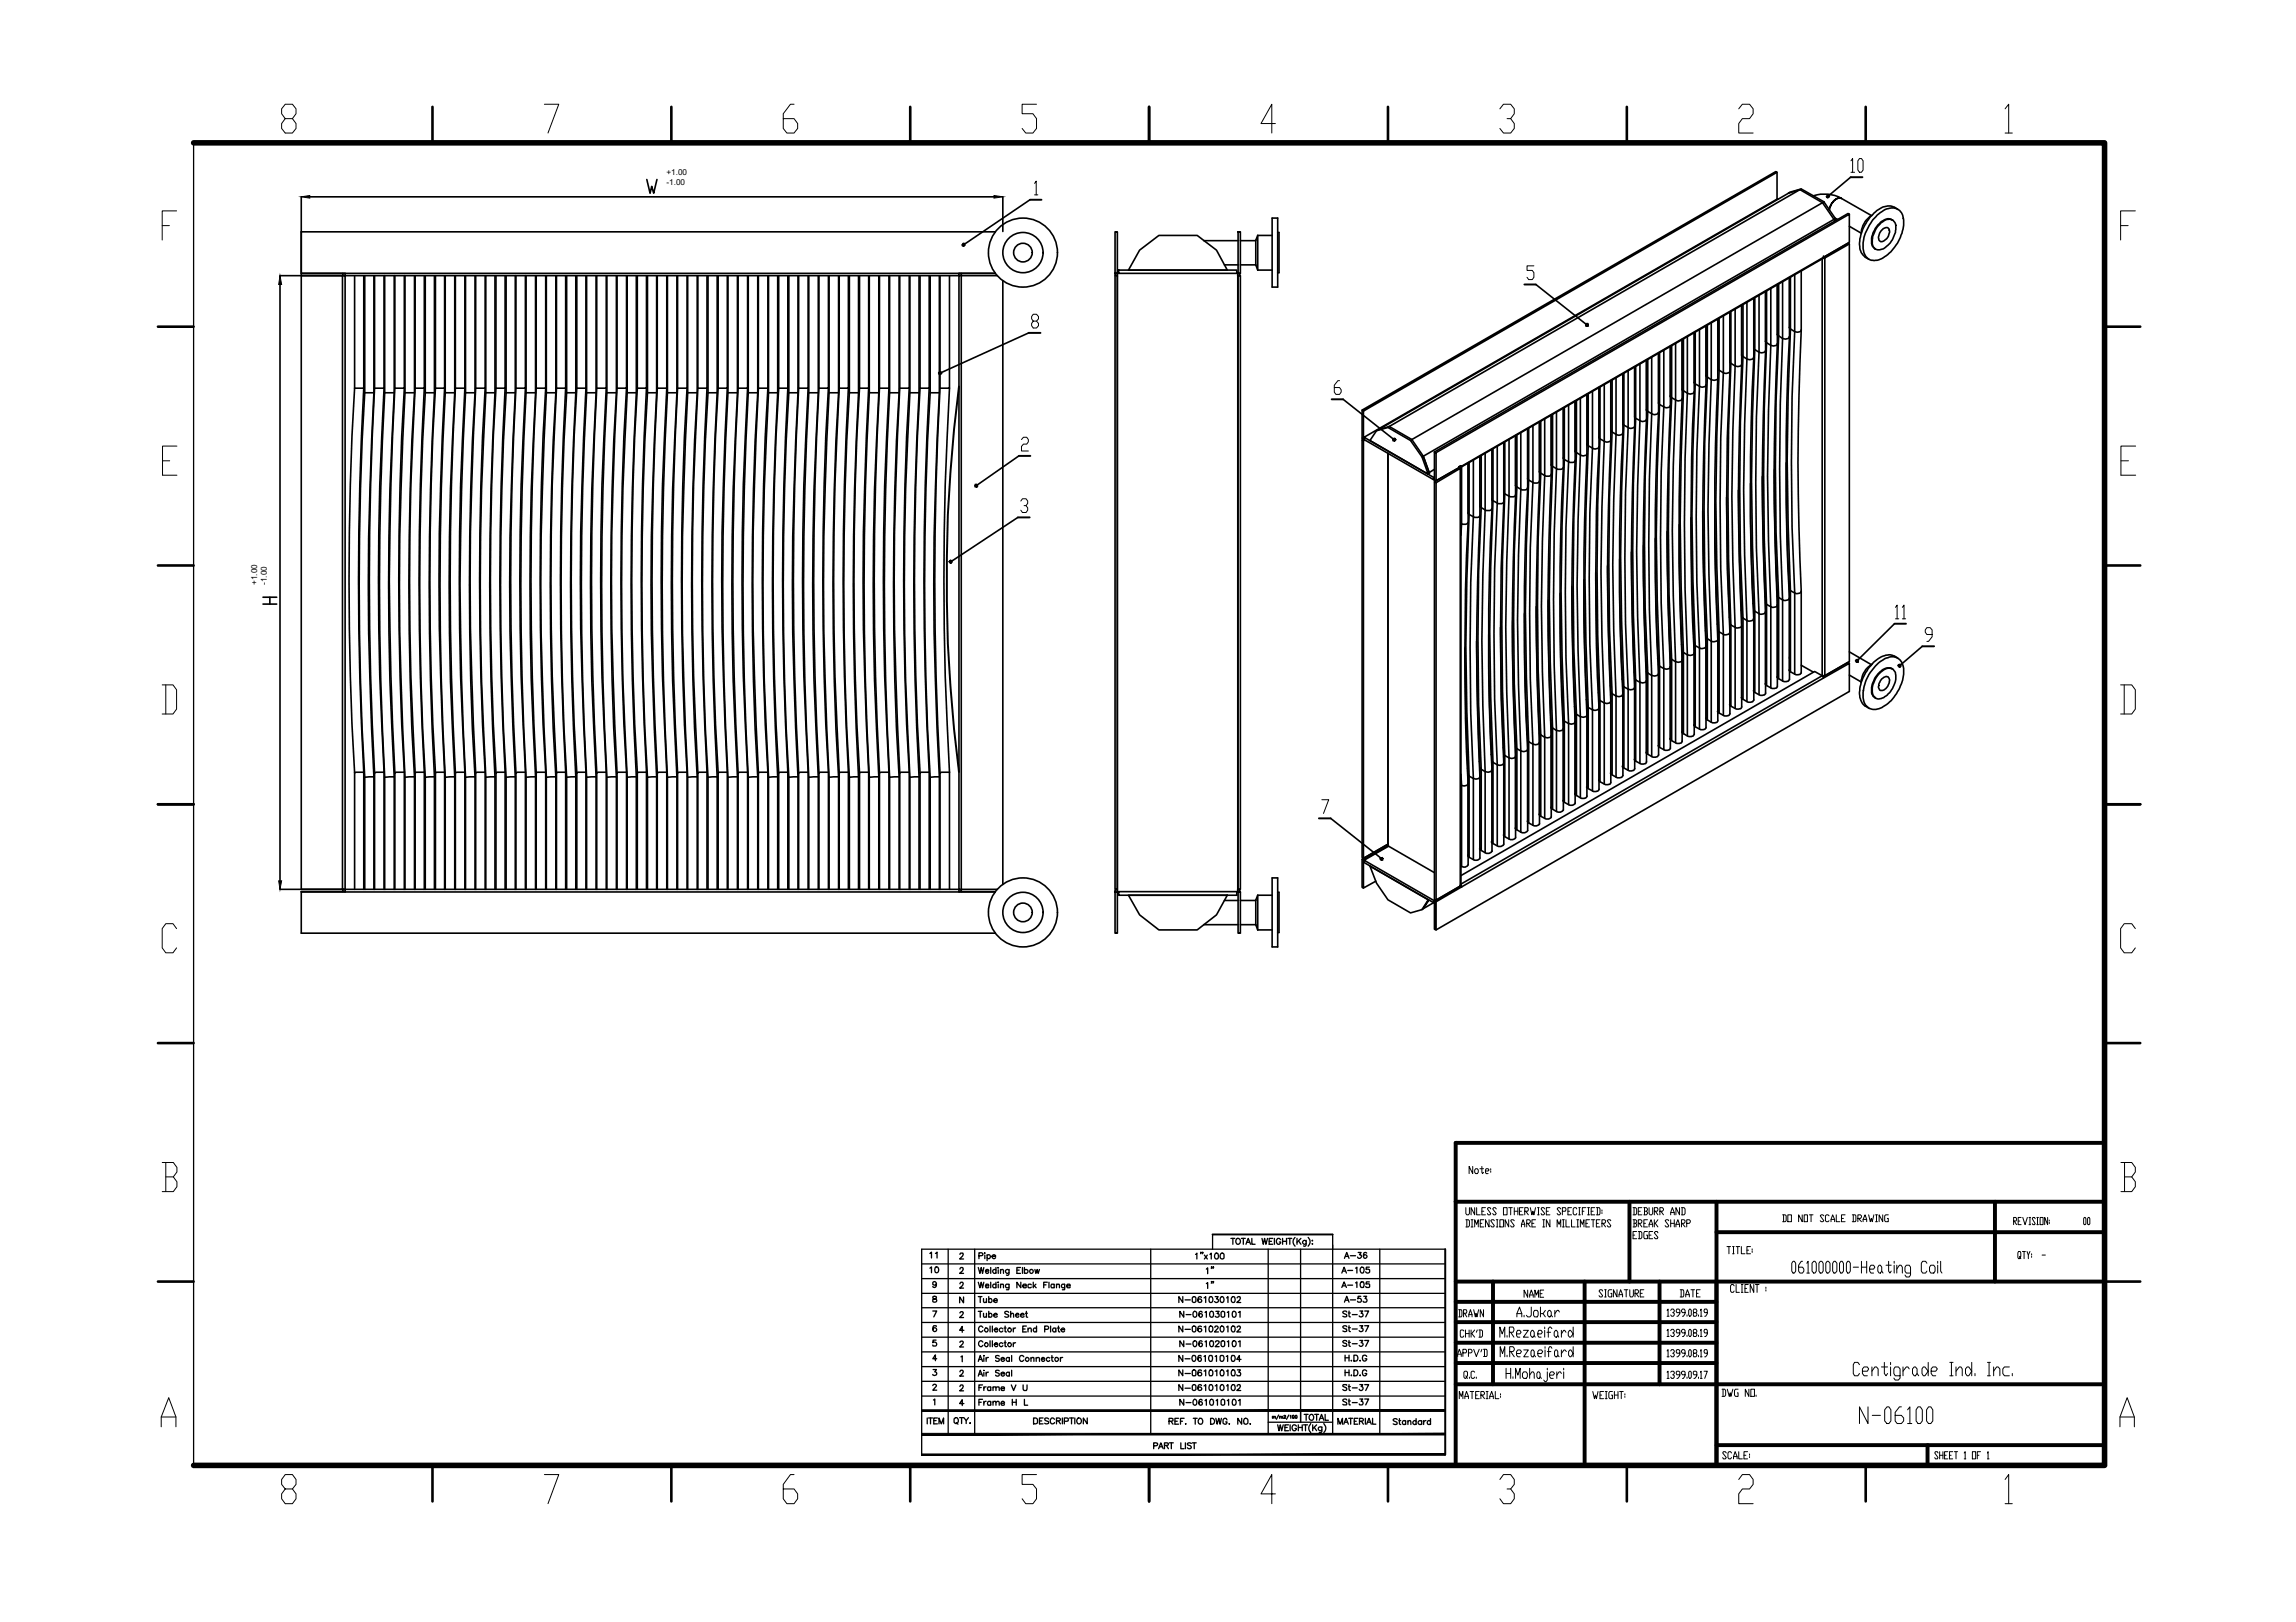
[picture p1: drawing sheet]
<svg xmlns="http://www.w3.org/2000/svg" width="297mm" height="210mm" viewBox="0 0 297 210" stroke-linecap="round" stroke-linejoin="round" font-family="sans-serif">
<defs><g id="words">
<text font-size="4.9" x="238.5" y="23.6">10</text>
<g font-size="4">
<text x="247.6" y="81.1" transform="rotate(-90 247.6 81.1)">11</text>
<text x="155.2" y="166.2">1&quot;</text>
</g>
<g font-size="3.5">
<text x="119.2" y="164">11</text>
<text x="123.1" y="167.9">2</text>
<text x="123.1" y="164">2</text>
<text x="155.2" y="167.9">1&quot;</text>
<text x="123.1" y="173.6">4</text>
<text x="123.1" y="171.8">2</text>
<text x="123.1" y="169.7">N</text>
<text x="123.1" y="179.2">2</text>
<text x="123.1" y="183.1">4</text>
</g>
<g font-size="1.1">
<text x="86.2" y="22.7">+1.00</text>
<text x="86.2" y="23.9">-1.00</text>
<text x="33.3" y="75.7" transform="rotate(-90 33.3 75.7)">+1.00</text>
<text x="34.5" y="75.7" transform="rotate(-90 34.5 75.7)">-1.00</text>
</g>
</g></defs>
<!-- layer: 0 -->
<g fill="none" stroke="#000" stroke-width=".21">
<path d="M36.2 35.7h8.4M36.2 36.8v77.2M39 35.4h5.4M39 25.5v10.1M40.1 25.5h88.5M44.3 35.7h.3v79.4h-.3v-79.4h-5.3v79.4h5.3M44.4 35.7v-.3h.2v.3h79.5v-.3h.3v.3h-.3v79.4h.3v.3h-.3M45.9 35.7v14.5M47.1 35.7v14.5h-1.2M47.2 35.7v15.1M48.4 35.7v15.1h-1.2M48.5 35.7v14.5"/>
<path d="M49.7 35.7v14.5h-1.2M49.8 35.7v15.1M51 35.7v15.1h-1.2M51.1 35.7v14.5M52.3 35.7v14.5h-1.2M52.4 35.7v15.1M53.6 35.7v15.1h-1.2M53.7 35.7v14.5M54.9 35.7v14.5h-1.2M55 35.7v15.1M56.2 35.7v15.1h-1.2M56.3 35.7v14.5"/>
<path d="M57.5 35.7v14.5h-1.2M57.6 35.7v15.1M58.8 35.7v15.1h-1.2M58.9 35.7v14.5M60.1 35.7v14.5h-1.2M60.2 35.7v15.1M61.5 35.7v15.1h-1.3M61.5 35.7v14.5M62.8 35.7v14.5h-1.3M62.9 35.7v15.1M64 35.7v15.1h-1.1M64.2 35.7v14.5"/>
<path d="M65.3 35.7v14.5h-1.1M65.5 35.7v15.1M66.7 35.7v15.1h-1.2M66.7 35.7v14.5M68 35.7v14.5h-1.3M68.1 35.7v15.1M69.3 35.7v15.1h-1.2M69.4 35.7v14.5M70.6 35.7v14.5h-1.2M70.7 35.7v15.1M71.9 35.7v15.1h-1.2M72 35.7v14.5"/>
<path d="M73.2 35.7v14.5h-1.2M73.3 35.7v15.1M74.5 35.7v15.1h-1.2M74.6 35.7v14.5M75.8 35.7v14.5h-1.2M75.9 35.7v15.1M77.1 35.7v15.1h-1.2M77.2 35.7v14.5M78.4 35.7v14.5h-1.2M78.5 35.7v15.1M79.7 35.7v15.1h-1.2M79.8 35.7v14.5"/>
<path d="M81.1 35.7v14.5h-1.3M81.1 35.7v15.1M82.3 35.7v15.1h-1.2M82.5 35.7v14.5M83.6 35.7v14.5h-1.1M83.7 23.2l.4 1.8 .2-.9 .3 .9 .4-1.8M83.8 35.7v15.1M84.9 35.7v15.1h-1.1M85 35.7v14.5M86.3 35.7v14.5h-1.3M86.3 35.7v15.1M87.6 35.7v15.1h-1.3"/>
<path d="M87.7 35.7v14.5M88.9 35.7v14.5h-1.2M89 35.7v15.1M90.2 35.7v15.1h-1.2M90.3 35.7v14.5M91.5 35.7v14.5h-1.2M91.6 35.7v15.1M92.8 35.7v15.1h-1.2M92.9 35.7v14.5M94.1 35.7v14.5h-1.2M94.2 35.7v15.1M95.4 35.7v15.1h-1.2"/>
<path d="M95.5 35.7v14.5M96.7 35.7v14.5h-1.2M96.8 35.7v15.1M98 35.7v15.1h-1.2M98.1 35.7v14.5M99.3 35.7v14.5h-1.2M99.4 35.7v15.1M100.6 35.7v15.1h-1.2M100.7 35.7v14.5M101.9 35.7v14.5h-1.2M102.1 35.7v15.1M103.2 35.7v15.1h-1.1"/>
<path d="M103.3 35.7v14.5M104.5 35.7v14.5h-1.2M104.6 35.7v15.1M105.9 35.7v15.1h-1.3M105.9 35.7v14.5M107.2 35.7v14.5h-1.3M107.3 35.7v15.1M108.5 35.7v15.1h-1.2M108.6 35.7v14.5M109.8 35.7v14.5h-1.2M109.9 35.7v15.1M111.1 35.7v15.1h-1.2"/>
<path d="M111.2 35.7v14.5M112.4 35.7v14.5h-1.2M112.5 35.7v15.1M113.7 35.7v15.1h-1.2M113.8 35.7v14.5M115 35.7v14.5h-1.2M115.1 35.7v15.1M116.3 35.7v15.1h-1.2M116.4 35.7v14.5M117.6 35.7v14.5h-1.2M117.7 35.7v15.1M118.9 35.7v15.1h-1.2"/>
<path d="M119 35.7v14.5M120.2 35.7v14.5h-1.2M120.3 35.7v15.1M121.5 35.7v15.1h-1.2M121.6 35.7v14.5M122.8 35.7v14.5h-1.2M128.8 30h-89.8v5.4h89.8h-4.4M129 35.7h-4.6v79.4h4.6M129.7 25.5v4.5M129.7 36.4v78.1M133.3 25.9l-8.5 5.7M144.2 35.4l.1 .1 .2 .2"/>
<path d="M144.3 35.7h.3v79.4h-.3zM144.3 30h.3v5.4h-.3zM144.6 35.7v79.4M144.6 35.4h.1M144.6 35.4v.3M144.7 35h15.3v.4h-15.3zM147.4 32.4l2.5-1.9h5l2.5 1.9 1.4 2.6h-12.8zM155.7 31.1h4.5M158.4 34.3h1.8M160 35.4h.1v.3M160.1 35.7l.1 79.4M160.1 35.4h.1"/>
<path d="M160.1 35.7h.1M160.2 35.7h.3v79.4h-.3zM160.2 30h.3v5.4h-.3zM160.4 35.4l-.1 .2-.2 .1M160.5 34.3h2M160.5 31.1h2M162.5 34.3l.2 .7M162.7 30.5l-.2 .6v3.2M162.7 30.5h1.9M162.7 35h1.9M162.7 30.5v4.5M164.6 28.2h.7v9h-.7z"/>
<path d="M165.3 30.1h.2v5.2h-.2M198.7 36.8l6.5 5.1M224.5 40v7.4a338 338 0 0 0 0 33.8M225.3 39.5v7.6M225.5 39.4v6.7a338.9 338.9 0 0 0 0 33.9l.5 .3M226 39.1v7.4a338 338 0 0 0 0 33.8M226.9 38.6v7.7a338 338 0 0 0 0 33.8v10.5a.65 .65 0 0 1-.9 .2l-.5-.3v-10.5l-.2-.2M227 38.5v6.7a338.9 338.9 0 0 0 0 33.9l.6 .3M227.6 38.2v7.4a338 338 0 0 0 0 33.8M228.4 37.7v7.7M228.5 37.6v6.8a376.5 376.5 0 0 0 0 33.8l.6 .3M229.1 37.3v7.4a338 338 0 0 0 0 33.8"/>
<path d="M229.9 22.3v3.5M229.9 36.8v7.7M230.1 25.8l-.1-.1-53.5 30.9 9 5.2h.1M230.1 36.7v6.8a338.9 338.9 0 0 0 0 33.8l.5 .3M230.6 36.4v7.4a375.5 375.5 0 0 0 0 33.8M231.4 25l1.5-.5 2.9 1.7 1.5 2.4M231.4 25l-53.1 30.7M231.5 35.9v7.7a338 338 0 0 0 0 33.8v10.5a.65 .65 0 0 1-.9 .2l-.5-.3v-10.5l-.2-.2M231.6 35.8v6.8a338.9 338.9 0 0 0 0 33.8l.6 .3M232.2 35.5v7.4a338 338 0 0 0 0 33.8M233 24.5l-1.5 .4-.1 .1M233 35v7.7"/>
<path d="M234.6 25.3a4.5 4.5 0 0 1 3.6 .4l3.9 2.2M235.7 33.5v53.9l-46.7 27M235.9 33.4l-46.9 27M235.9 33.3l-.1 .1M235.9 33.3h.1M235.9 33.3l3.2-1.8 .2 .1-3.2 1.8zM236 26.1l-3-1.6h-.1l-53.2 30.7-1.6 .5M236 26.1l1.4 2.2-.1 .1-53.2 30.6M236 26.1l-53.3 30.8M236.1 33.4h-.3M237.2 26a.97 .97 0 0 1 1-.3 1.11 1.11 0 0 0-1.3 .7l-.2 .8a1.97 1.97 0 0 1 .5-1.2zM237.4 28.2l.3 .2"/>
<path d="M237.4 28.3l.1 .2M239.3 31.6v54l-3.2 1.8v-54M239.3 27.7l-.2-.1-53.5 30.9M239.3 29.3l1.5 .9M239.4 22.9l-2.8 2.4M242.2 27.9a2.93 2.93 0 0 0-1.4 2.3M242.9 27.8a2.58 2.58 0 0 1 2.3-.8 1.55 1.55 0 0 1 1.1 1.7 5.7 5.7 0 0 1-3.3 4.9 1.48 1.48 0 0 1-2-1.4 5.9 5.9 0 0 1 1.9-4.4zM243.4 29.9a.67 .67 0 0 1 1-.3 1.29 1.29 0 0 1-1.1 1.7 .84 .84 0 0 1-.1-1.2zM243.4 28.8a1.18 1.18 0 0 1 1.7-.1 2.66 2.66 0 0 1-.4 2.5 1.87 1.87 0 0 1-1.9 1.1 1.07 1.07 0 0 1-.5-1.5v-.4a3.7 3.7 0 0 1 1.1-1.6zM244.8 28.5a1.1 1.1 0 0 0-1.4 .1 3 3 0 0 0-1.2 3.2l.4 .4M245.5 27.1l-.4-.3a2.44 2.44 0 0 0-2.8 1 5.4 5.4 0 0 0-1.6 4.5 1.95 1.95 0 0 0 1.1 1.3M45.9 50.2a430.1 430.1 0 0 0 0 49.8"/>
<path d="M47.1 50.2a456.2 456.2 0 0 0 0 49.7M47.2 50.8a430.1 430.1 0 0 0 0 49.8M48.4 50.8a429.4 429.4 0 0 0 0 49.7M48.5 50.2a457 457 0 0 0 0 49.8M49.7 50.2a429.4 429.4 0 0 0 0 49.7M49.8 50.8a457 457 0 0 0 0 49.8M51 50.8a429.4 429.4 0 0 0 0 49.7M51.1 50.2a430.1 430.1 0 0 0 0 49.8M52.3 50.2a429.4 429.4 0 0 0 0 49.7M52.4 50.8a430.1 430.1 0 0 0 0 49.8M53.6 50.8a429.4 429.4 0 0 0 0 49.7M53.7 50.2a430.1 430.1 0 0 0 0 49.8"/>
<path d="M54.9 50.2a456.2 456.2 0 0 0 0 49.7M55 50.8a430.1 430.1 0 0 0 0 49.8M56.2 50.8a456.2 456.2 0 0 0 0 49.7M56.3 50.2a430.1 430.1 0 0 0 0 49.8M57.5 50.2a429.4 429.4 0 0 0 0 49.7M57.6 50.8a457 457 0 0 0 0 49.8M58.8 50.8a429.4 429.4 0 0 0 0 49.7M58.9 50.2a457 457 0 0 0 0 49.8M60.1 50.2a429.4 429.4 0 0 0 0 49.7M60.2 50.8a430.1 430.1 0 0 0 0 49.8M61.5 50.8a429.4 429.4 0 0 0 0 49.7M61.5 50.2a430.1 430.1 0 0 0 0 49.8"/>
<path d="M62.8 50.2a429.4 429.4 0 0 0 0 49.7M62.9 50.8a430.1 430.1 0 0 0 0 49.8M64 50.8a456.2 456.2 0 0 0 0 49.7M64.2 50.2a430.1 430.1 0 0 0 0 49.8M65.3 50.2a456.2 456.2 0 0 0 0 49.7M65.5 50.8a430.1 430.1 0 0 0 0 49.8M66.7 50.8a429.4 429.4 0 0 0 0 49.7M66.7 50.2a457 457 0 0 0 0 49.8M68 50.2a429.4 429.4 0 0 0 0 49.7M68.1 50.8a457 457 0 0 0 0 49.8M69.3 50.8a429.4 429.4 0 0 0 0 49.7M69.4 50.2a457 457 0 0 0 0 49.8"/>
<path d="M70.6 50.2a429.4 429.4 0 0 0 0 49.7M70.7 50.8a430.1 430.1 0 0 0 0 49.8M71.9 50.8a429.4 429.4 0 0 0 0 49.7M72 50.2a430.1 430.1 0 0 0 0 49.8M73.2 50.2a456.2 456.2 0 0 0 0 49.7M73.3 50.8a430.1 430.1 0 0 0 0 49.8M74.5 50.8a456.2 456.2 0 0 0 0 49.7M74.6 50.2a430.1 430.1 0 0 0 0 49.8M75.8 50.2a429.4 429.4 0 0 0 0 49.7M75.9 50.8a457 457 0 0 0 0 49.8M77.1 50.8a429.4 429.4 0 0 0 0 49.7M77.2 50.2a457 457 0 0 0 0 49.8"/>
<path d="M78.4 50.2a429.4 429.4 0 0 0 0 49.7M78.5 50.8a457 457 0 0 0 0 49.8M79.7 50.8a429.4 429.4 0 0 0 0 49.7M79.8 50.2a430.1 430.1 0 0 0 0 49.8M81.1 50.2a429.4 429.4 0 0 0 0 49.7M81.1 50.8a430.1 430.1 0 0 0 0 49.8M82.3 50.8a456.2 456.2 0 0 0 0 49.7M82.5 50.2a430.1 430.1 0 0 0 0 49.8M83.6 50.2a456.2 456.2 0 0 0 0 49.7M83.8 50.8a430.1 430.1 0 0 0 0 49.8M84.9 50.8a429.4 429.4 0 0 0 0 49.7M85 50.2a457 457 0 0 0 0 49.8"/>
<path d="M86.3 50.2a429.4 429.4 0 0 0 0 49.7M86.3 50.8a457 457 0 0 0 0 49.8M87.6 50.8a429.4 429.4 0 0 0 0 49.7M87.7 50.2a457 457 0 0 0 0 49.8M88.9 50.2a429.4 429.4 0 0 0 0 49.7M89 50.8a430.1 430.1 0 0 0 0 49.8M90.2 50.8a429.4 429.4 0 0 0 0 49.7M90.3 50.2a430.1 430.1 0 0 0 0 49.8M91.5 50.2a456.2 456.2 0 0 0 0 49.7M91.6 50.8a430.1 430.1 0 0 0 0 49.8M92.8 50.8a456.2 456.2 0 0 0 0 49.7M92.9 50.2a430.1 430.1 0 0 0 0 49.8"/>
<path d="M94.1 50.2a429.4 429.4 0 0 0 0 49.7M94.2 50.8a457 457 0 0 0 0 49.8M95.4 50.8a429.4 429.4 0 0 0 0 49.7M95.5 50.2a457 457 0 0 0 0 49.8M96.7 50.2a429.4 429.4 0 0 0 0 49.7M96.8 50.8a457 457 0 0 0 0 49.8M98 50.8a429.4 429.4 0 0 0 0 49.7M98.1 50.2a430.1 430.1 0 0 0 0 49.8M99.3 50.2a429.4 429.4 0 0 0 0 49.7M99.4 50.8a430.1 430.1 0 0 0 0 49.8M100.6 50.8a456.2 456.2 0 0 0 0 49.7M100.7 50.2a430.1 430.1 0 0 0 0 49.8"/>
<path d="M101.9 50.2a456.2 456.2 0 0 0 0 49.7M102.1 50.8a430.1 430.1 0 0 0 0 49.8M103.2 50.8a429.4 429.4 0 0 0 0 49.7M103.3 50.2a457 457 0 0 0 0 49.8M104.5 50.2a429.4 429.4 0 0 0 0 49.7M104.6 50.8a457 457 0 0 0 0 49.8M105.9 50.8a429.4 429.4 0 0 0 0 49.7M105.9 50.2a457 457 0 0 0 0 49.8M107.2 50.2a429.4 429.4 0 0 0 0 49.7M107.3 50.8a430.1 430.1 0 0 0 0 49.8M108.5 50.8a429.4 429.4 0 0 0 0 49.7M108.6 50.2a430.1 430.1 0 0 0 0 49.8"/>
<path d="M109.8 50.2a456.2 456.2 0 0 0 0 49.7M109.9 50.8a430.1 430.1 0 0 0 0 49.8M111.1 50.8a456.2 456.2 0 0 0 0 49.7M111.2 50.2a430.1 430.1 0 0 0 0 49.8M112.4 50.2a429.4 429.4 0 0 0 0 49.7M112.5 50.8a457 457 0 0 0 0 49.8M113.7 50.8a429.4 429.4 0 0 0 0 49.7M113.8 50.2a457 457 0 0 0 0 49.8M115 50.2a429.4 429.4 0 0 0 0 49.7M115.1 50.8a457 457 0 0 0 0 49.8M116.3 50.8a429.4 429.4 0 0 0 0 49.7M116.4 50.2a430.1 430.1 0 0 0 0 49.8"/>
<path d="M117.6 50.2a429.4 429.4 0 0 0 0 49.7M117.7 50.8a430.1 430.1 0 0 0 0 49.8M118.9 50.8a456.2 456.2 0 0 0 0 49.7M119 50.2a430.1 430.1 0 0 0 0 49.8M120.2 50.2a456.2 456.2 0 0 0 0 49.7M120.3 50.8a430.1 430.1 0 0 0 0 49.8M121.5 50.8a429.4 429.4 0 0 0 0 49.7M121.6 50.2a457 457 0 0 0 0 49.8M122.8 50.2a429.4 429.4 0 0 0 0 49.7M131.8 59l-5.4 3.8M133.1 43.1l-11.3 5.1M173.8 51.7l6.4 5.1"/>
<path d="M176.2 56.9v54.1l.2 .1M176.2 53.1l53.5-30.9 .2 .1-53.5 30.9zM176.2 53.1v3.6l.2 .1v-3.6M176.4 56.8h.1l-.3 .1 .2 .2M176.5 56.6v.3l9 5.2v-.3M176.6 56.9l-.2 .2v54l3.2-1.9M178.1 55.7l1.5-.4 2.9 1.7 1.5 2.1 .8 2.3-7.6-4.4zM179.6 55.3l.1-.1 3 1.7M179.6 58.7v50.5M182.7 56.9l1.4 2.1-.1 .1M182.7 56.9l-.2 .1M184.1 59l.8 2.3-.1 .1"/>
<path d="M184.1 59l.8 2.2 .7-.5M185.6 58.5l.2 .1 53.5-30.9v3.7l-53.5 30.8v-3.6M185.6 58.5v3.6l.2 .1M190.1 59.8v6.8a338.9 338.9 0 0 0 0 33.8l.5 .3M190.6 59.5v7.4a338.9 338.9 0 0 0 0 33.8M191.5 59v7.7M191.6 59v6.7a338.9 338.9 0 0 0 0 33.9l.5 .3M192.1 58.7v7.3a338.9 338.9 0 0 0 0 33.9M193 58.2v7.6a338 338 0 0 0 0 33.8v10.5a.58 .58 0 0 1-.9 .2l-.5-.2v-10.5l-.1-.3M193.2 58.1v6.7a338.9 338.9 0 0 0 0 33.9l.5 .3M193.7 57.8v7.3a338.9 338.9 0 0 0 0 33.9M194.5 57.3v7.6"/>
<path d="M194.7 57.2v6.7a376.5 376.5 0 0 0 0 33.9l.5 .3M195.2 56.9v7.3a338.9 338.9 0 0 0 0 33.9M196.1 56.4v7.6M196.2 56.3v6.7a338.9 338.9 0 0 0 0 33.9l.6 .3M196.8 56v7.3a338.9 338.9 0 0 0 0 33.9M197.6 55.5v7.6a338 338 0 0 0 0 33.9v10.5v.1a.64 .64 0 0 1-.8 .1l-.6-.3v-10.5l-.1-.2M197.8 55.4v6.7a338.9 338.9 0 0 0 0 33.9l.5 .3M198.3 55.1v7.3a338.9 338.9 0 0 0 0 33.9M199.2 54.6v7.7M199.3 54.5v6.7a338.9 338.9 0 0 0 0 33.9l.5 .3M199.8 54.2v7.3a338.9 338.9 0 0 0 0 33.9M200.7 53.7v7.7"/>
<path d="M200.9 53.6v6.8a338.9 338.9 0 0 0 0 33.8l.5 .3M201.4 53.3v7.3a376.5 376.5 0 0 0 0 33.9M202.3 59.3l.1 .2a1.23 1.23 0 0 0 1.3 .3l.1-.2M202.3 52.8v7.7M202.4 52.7v6.8a338.9 338.9 0 0 0 0 33.8l.5 .3M202.9 52.4v7.4a338.9 338.9 0 0 0 0 33.8M203.8 59.6a338 338 0 0 0 0 33.8v10.6a.62 .62 0 0 1-.9 .1l-.5-.3v-10.5l-.1-.2M203.8 58.4a1.45 1.45 0 0 0 1.2 .6l.3-.2v-.1M203.8 51.9v7.7M203.9 51.8v6.8a338.9 338.9 0 0 0 0 33.8l.6 .3M204.5 51.5v7.4a338.9 338.9 0 0 0 0 33.8M205.3 58.7a375.5 375.5 0 0 0 0 33.8v10.5a.58 .58 0 0 1-.8 .2l-.6-.3v-10.5l-.1-.2"/>
<path d="M205.3 51v7.7M205.3 57.5v.1l.2 .1a1.15 1.15 0 0 0 1.2 .3l.2-.2M205.3 51v6.5M205.3 57.5v.1M205.5 51v6.7a338.9 338.9 0 0 0 0 33.9l.5 .2M206 50.7v7.3a338.9 338.9 0 0 0 0 33.8M206.9 57.8a338 338 0 0 0 0 33.8v10.5a.62 .62 0 0 1-.9 .2l-.5-.2v-10.5l-.2-.1v-.2M206.9 56.6l.1 .2a1.23 1.23 0 0 0 1.3 .3l.1-.2M206.9 50.2v7.6M207 50.1v6.7a376.5 376.5 0 0 0 0 33.9l.5 .3M207.5 49.8v7.3a338.9 338.9 0 0 0 0 33.9M208.4 56.9a338 338 0 0 0 0 33.8v10.5a.58 .58 0 0 1-.9 .3l-.5-.3v-10.5l-.1-.2"/>
<path d="M208.4 55.7a1.45 1.45 0 0 0 1.2 .6l.3-.1v-.2M208.4 49.3v7.6M208.6 49.2v6.7a338.9 338.9 0 0 0 0 33.9l.5 .3M209.1 48.9v7.3a338.9 338.9 0 0 0 0 33.9M210 48.4v7.6a338 338 0 0 0 0 33.9v10.5a.65 .65 0 0 1-.9 .2l-.5-.3v-10.5l-.2-.2M210 54.8v.1l.1 .1a1.15 1.15 0 0 0 1.2 .4l.2-.3M210.1 48.3v6.7a338.9 338.9 0 0 0 0 33.9l.5 .3M210.6 48v7.3a338.9 338.9 0 0 0 0 33.9M211.5 55.1a338 338 0 0 0 0 33.9v10.5a.62 .62 0 0 1-.9 .2l-.5-.3v-10.5l-.1-.2M211.5 53.9l.1 .2a1.23 1.23 0 0 0 1.3 .4l.1-.2M211.5 47.5v7.6M211.6 47.4v6.7a376.5 376.5 0 0 0 0 33.9l.6 .3"/>
<path d="M212.2 47.1v7.3a338.9 338.9 0 0 0 0 33.9M213 54.3a338 338 0 0 0 0 33.8v10.5a.58 .58 0 0 1-.8 .2l-.6-.3v-10.5l-.1-.2M213 53a1.45 1.45 0 0 0 1.2 .6l.3-.1v-.1M213 46.6v7.7M213.2 46.5v6.7a338.9 338.9 0 0 0 0 33.9l.5 .3M213.7 46.2v7.3a376.5 376.5 0 0 0 0 33.9M214.6 45.7v7.7a338 338 0 0 0 0 33.8M214.6 52.1l.1 .3a1.23 1.23 0 0 0 1.3 .3l.1-.2M214.7 45.6v6.8a338.9 338.9 0 0 0 0 33.8l.6 .3M215.3 45.3v7.3a338.9 338.9 0 0 0 0 33.9M216.1 52.5a338 338 0 0 0 0 33.8v10.5a.58 .58 0 0 1-.8 .2l-.6-.3M216.1 51.3a1.45 1.45 0 0 0 1.2 .5h.2l.1-.2"/>
<path d="M216.1 44.8v7.7M216.3 44.7v6.8a338.9 338.9 0 0 0 0 33.8l.5 .3M216.8 44.4v7.4a338.9 338.9 0 0 0 0 33.8M217.6 51.6a375.5 375.5 0 0 0 0 33.8v10.5a.58 .58 0 0 1-.8 .2l-.6-.3M217.6 43.9v7.7M217.7 50.4v.1l.1 .1a1.15 1.15 0 0 0 1.2 .3l.2-.2M217.8 43.8v6.8a338.9 338.9 0 0 0 0 33.8l.5 .3M218.3 43.5v7.4a376.5 376.5 0 0 0 0 33.8M219.2 50.7a338 338 0 0 0 0 33.8v10.5a.65 .65 0 0 1-.9 .2l-.5-.3v-10.5h-.1v-.2M219.2 49.5l.1 .2a1.23 1.23 0 0 0 1.3 .3l.1-.2M219.2 43v7.7M219.3 43v6.7a338.9 338.9 0 0 0 0 33.9l.6 .2"/>
<path d="M219.9 42.7v7.3a338.9 338.9 0 0 0 0 33.8M220.7 49.8a338 338 0 0 0 0 33.8v10.5a.58 .58 0 0 1-.8 .2l-.6-.2v-10.5l-.1-.3M220.7 48.6a1.41 1.41 0 0 0 1.1 .6 .39 .39 0 0 0 .4-.3M220.7 42.1v7.7M220.9 42.1v6.7a338.9 338.9 0 0 0 0 33.9l.5 .3M221.4 41.8v7.3a338 338 0 0 0 0 33.9M222.2 48.9a375.5 375.5 0 0 0 0 33.8v10.5a.58 .58 0 0 1-.8 .3l-.5-.3v-10.5l-.2-.2M222.2 47.8l.1-.1v.1l.1 .1a1.15 1.15 0 0 0 1.2 .3l.2-.2M222.2 41.3v7.6M222.3 41.3v6.4M222.4 41.2v6.7a338.9 338.9 0 0 0 0 33.9l.6 .3M223 40.9v7.3a338 338 0 0 0 0 33.9"/>
<path d="M223.8 48a338 338 0 0 0 0 33.9v10.5a.62 .62 0 0 1-.8 .2l-.6-.3v-10.5l-.1-.1v-.1M223.8 46.8l.1 .2a1.23 1.23 0 0 0 1.3 .4l.1-.3M223.8 40.4v7.6M223.9 40.3v6.7a376.5 376.5 0 0 0 0 33.9l.6 .3M225.3 47.1a338 338 0 0 0 0 33.9v10.5a.58 .58 0 0 1-.8 .2l-.6-.3v-10.5l-.1-.2M225.3 45.9a1.41 1.41 0 0 0 1.1 .7 .39 .39 0 0 0 .5-.3M226.9 45v.2h.1a1.15 1.15 0 0 0 1.2 .4l.2-.2M228.4 45.4a338 338 0 0 0 0 33.8v10.5a.62 .62 0 0 1-.8 .2l-.6-.3M228.4 44.1l.1 .3a1.23 1.23 0 0 0 1.3 .3l.1-.2M229.9 44.5a338 338 0 0 0 0 33.8v10.5a.58 .58 0 0 1-.8 .2l-.6-.3v-10.5l-.1-.2M230 43.3v.1a1.25 1.25 0 0 0 1.3 .4l.2-.1v-.1M231.1 59.9a260.9 260.9 0 0 0 .4 16.3"/>
<path d="M231.5 42.4l.1 .2a1.23 1.23 0 0 0 1.3 .3l.1-.2M233 42.7a338 338 0 0 0 0 33.8v10.5a.58 .58 0 0 1-.8 .2l-.6-.3v-10.5l-.1-.2M34 78.2h1.8M34 77.3h1.8M34.9 77.3v.9M131.7 67l-8.6 5.6M185.6 62.3v54.1l.2 .1M185.6 62l-.1 .1M185.8 62.5l3.1-1.9v54.1l-3.1 1.8zM188.8 60.5h.1M188.9 60.4l.1 .1-.1 .1M188.9 60.6l-.1-.1-3.2 1.8 .2 .2"/>
<path d="M188.9 60.4h.1M188.9 60.4l-.1 .1M189 60.5v54l-.1 .2M189.1 60.3l-.1 .1h-.1M189.1 60.4v7.4l-.1 1.5M189.9 66.4v-6.5v7.7a338 338 0 0 0 0 33.8v10.6a.63 .63 0 0 1-.9 .1M189.9 67.6a.62 .62 0 0 1-.9 .1M189.9 66.4l.2 .2a1.23 1.23 0 0 0 1.2 .3l.2-.2M191.5 66.7a338 338 0 0 0 0 33.8v10.5a.58 .58 0 0 1-.9 .2l-.5-.3v-10.5l-.2-.2M191.5 65.5a1.45 1.45 0 0 0 1.2 .6l.3-.2v-.1M193 64.6v.1l.2 .1a1.15 1.15 0 0 0 1.2 .3l.1-.2M194.5 64.9a338 338 0 0 0 0 33.8v10.7a.67 .67 0 0 1-.8 .1l-.5-.3v-10.5l-.2-.2"/>
<path d="M194.5 63.7l.2 .2a1.23 1.23 0 0 0 1.2 .3l.2-.2M196.1 64a338 338 0 0 0 0 33.9M196.1 62.8a1.45 1.45 0 0 0 1.2 .6l.3-.1v-.2M197.2 79.4a261.1 261.1 0 0 0 .4 16.4M197.6 61.9v.1l.2 .1a1.18 1.18 0 0 0 1.2 .4l.2-.2M198.7 78.5l.2 8.3 .3 8.1M199.2 62.3a338 338 0 0 0 0 33.8v10.5a.67 .67 0 0 1-.9 .2l-.5-.3v-10.5l-.2-.2M199.2 61a1.45 1.45 0 0 0 1.2 .6h.2l.1-.2M200.3 77.7a312.8 312.8 0 0 0 .4 16.3v1.2a.58 .58 0 0 1-.9 .2M200.7 61.4a338 338 0 0 0 0 33.8v10.5a.58 .58 0 0 1-.9 .2l-.5-.3M200.7 60.1v.2l.2 .1a1.11 1.11 0 0 0 1.3 .2l.1-.1M201.8 76.8a260.9 260.9 0 0 0 .5 16.3"/>
<path d="M202.3 60.5a338 338 0 0 0 0 33.8v10.5l-.1 .1a.64 .64 0 0 1-.8 .1l-.5-.3v-10.5l-.2-.1v-.1M203.4 75.9l.1 8.2 .3 8.1M204.9 75a260.9 260.9 0 0 0 .4 16.3M206.4 74.1l.2 8.2 .3 8.2M208 73.2l.1 8.2 .3 8.2M209.5 72.3a260.9 260.9 0 0 0 .5 16.4M211.1 71.4l.1 8.3 .3 8.1M212.6 70.6a312.8 312.8 0 0 0 .4 16.3M214.2 69.7a260.9 260.9 0 0 0 .4 16.3M215.7 68.8l.1 8.2 .3 8.1M217.2 67.9a312.8 312.8 0 0 0 .4 16.3v1.2a.58 .58 0 0 1-.8 .2M218.8 67l.1 8.2 .3 8.1"/>
<path d="M220.3 66.1l.1 8.2 .3 8.2M221.9 65.2a260.9 260.9 0 0 0 .4 16.4M223.4 64.3l.1 8.2 .3 8.2M223.7 79.9h.1M224.9 63.4l.1 8.3 .3 8.1M225.2 79h.1M225.3 79.8v1.1a.58 .58 0 0 1-.8 .3M226.5 62.6a260.9 260.9 0 0 0 .4 16.3M226.8 78.1h.1M226.9 78.9l.1 .2v10.5M226.9 78.9v1.1M227.6 79.4v10.5"/>
<path d="M228 61.7l.1 8.2 .3 8.1M228.3 77.2h.1M228.4 78v1.1a.58 .58 0 0 1-.8 .3M229.1 78.5v10.5M229.6 60.8a312.8 312.8 0 0 0 .3 16.3M229.9 76.3h.1M229.9 77.1v1.2a.58 .58 0 0 1-.8 .2M230.6 77.6v10.5M231.5 76.2v1.2a.65 .65 0 0 1-.9 .2M232.2 76.7v10.5M233 76.5a.58 .58 0 0 1-.8 .2M47.1 99.9l-1.2 .1v15.1"/>
<path d="M47.1 99.9v15.2M49.7 99.9l-1.2 .1v15.1M49.7 99.9v15.2M52.3 99.9l-1.2 .1v15.1M52.3 99.9v15.2M54.9 99.9l-1.2 .1v15.1M54.9 99.9v15.2M57.5 99.9l-1.2 .1v15.1M57.5 99.9v15.2M60.1 99.9l-1.2 .1v15.1M60.1 99.9v15.2M62.8 99.9l-1.3 .1v15.1"/>
<path d="M62.8 99.9v15.2M65.3 99.9l-1.1 .1v15.1M65.3 99.9v15.2M68 99.9l-1.3 .1v15.1M68 99.9v15.2M70.6 99.9l-1.2 .1v15.1M70.6 99.9v15.2M73.2 99.9l-1.2 .1v15.1M73.2 99.9v15.2M75.8 99.9l-1.2 .1v15.1M75.8 99.9v15.2M78.4 99.9l-1.2 .1v15.1"/>
<path d="M78.4 99.9v15.2M81.1 99.9l-1.3 .1v15.1M81.1 99.9v15.2M83.6 99.9l-1.1 .1v15.1M83.6 99.9v15.2M86.3 99.9l-1.3 .1v15.1M86.3 99.9v15.2M88.9 99.9l-1.2 .1v15.1M88.9 99.9v15.2M91.5 99.9l-1.2 .1v15.1M91.5 99.9v15.2M94.1 99.9l-1.2 .1v15.1"/>
<path d="M94.1 99.9v15.2M96.7 99.9l-1.2 .1v15.1M96.7 99.9v15.2M99.3 99.9l-1.2 .1v15.1M99.3 99.9v15.2M101.9 99.9l-1.2 .1v15.1M101.9 99.9v15.2M104.5 99.9l-1.2 .1v15.1M104.5 99.9v15.2M107.2 99.9l-1.3 .1v15.1M107.2 99.9v15.2M109.8 99.9l-1.2 .1v15.1"/>
<path d="M109.8 99.9v15.2M112.4 99.9l-1.2 .1v15.1M112.4 99.9v15.2M115 99.9l-1.2 .1v15.1M115 99.9v15.2M117.6 99.9l-1.2 .1v15.1M117.6 99.9v15.2M120.2 99.9l-1.2 .1v15.1M120.2 99.9v15.2M122.8 99.9l-1.2 .1v15.1M122.8 99.9v15.2M189.5 83.8l.1 8.3 .3 8.1"/>
<path d="M189.9 99.4h.1M191 83l.2 8.2 .3 8.1M191.4 98.5h.1M191.5 99.3v10.6M192.1 99.9v10.4M192.6 82.1a261.1 261.1 0 0 0 .4 16.4M192.9 97.6h.1M193 99.6a.58 .58 0 0 1-.9 .3M193 98.5v10.5M193.7 99v10.5M194.1 81.2l.2 8.2 .2 8.2M194.5 96.8h.1"/>
<path d="M194.5 97.6v10.5M194.5 98.7a.58 .58 0 0 1-.8 .3M195.2 98.1v10.5M195.7 80.3a312.9 312.9 0 0 0 .4 16.4M196 95.9h.1M196.1 97.8a.58 .58 0 0 1-.9 .3M196.1 96.7v11.7a.58 .58 0 0 1-.9 .2l-.5-.3v-10.5l-.2-.2M196.8 97.2v10.5M197.5 95h.1M197.6 95.8v10.5M197.6 96.9a.65 .65 0 0 1-.8 .3M198.3 96.3v10.5"/>
<path d="M199.1 94.1h.1M199.2 94.9v10.5M199.2 94.9l.1 .2v10.5M199.2 96a.58 .58 0 0 1-.9 .3M199.8 95.4v10.5M200.6 93.2h.1M201.4 94.5v10.5M202.2 92.3h.1M202.3 93.1v1.2a.65 .65 0 0 1-.9 .2M202.9 93.6v10.5M203.7 91.4h.1M203.8 92.2v1.2a.58 .58 0 0 1-.9 .2"/>
<path d="M204.5 92.7v10.5M205.2 90.5h.1M205.3 92.5a.58 .58 0 0 1-.8 .2M205.3 91.3v1.2M205.3 92.5v9.4M206 91.8v10.5M206.8 89.6h.1M206.9 90.5v1.1a.61 .61 0 0 1-.9 .2M207.5 91v10.5M208.3 88.8h.1M208.4 89.6v1.1a.58 .58 0 0 1-.9 .3M209.1 90.1v10.5"/>
<path d="M209.8 87.9h.1M209.9 99.2l.1 .2M209.9 89.8a.58 .58 0 0 1-.8 .3M210 88.7v1.1M210.6 89.2v10.5M211.4 87h.1M211.4 98.3l.2 .2M211.5 87.8v1.1a.58 .58 0 0 1-.9 .3M212.2 88.3v10.5M212.9 86.1h.1M213 97.4l.1 .2M213 86.9v1.1a.58 .58 0 0 1-.8 .3"/>
<path d="M213.7 87.4v10.5M214.4 85.2h.1M214.5 96.5l.2 .2M214.6 87.2a.65 .65 0 0 1-.9 .2M214.6 86v11.7a.65 .65 0 0 1-.9 .2l-.5-.3v-10.5l-.2-.2M214.6 86l.1 .2v10.5M215.3 86.5v10.5M216 84.3h.1M216.1 95.6l.1 .2M216.1 85.1l.2 .2v10.5M216.1 85.1v1.2a.58 .58 0 0 1-.8 .2M216.8 85.6v10.5"/>
<path d="M217.5 83.4h.1M217.6 94.7l.1 .2M218.3 84.7v10.5M219.1 82.5h.1M219.1 93.8l.2 .2M219.2 83.3v1.2a.65 .65 0 0 1-.9 .2M219.9 83.8v10.5M220.6 81.6h.1M220.7 92.9l.1 .2M220.7 82.5v1.1a.58 .58 0 0 1-.8 .2M221.4 83v10.5M222.2 80.8h.1"/>
<path d="M222.2 92l.2 .2M222.2 82.7a.58 .58 0 0 1-.8 .3M222.3 81.6v1.1M222.3 82.7v9.4M222.3 92l-.1 .1M223 82.1v10.5M223.8 91.2l.1 .2M223.8 80.7v1.1a.61 .61 0 0 1-.8 .3M224.5 81.2v10.5M225.3 90.3l.1 .2M226 80.3v10.5M226.9 80a.58 .58 0 0 1-.9 .3"/>
<path d="M226.9 89.4l.1 .2M228.4 88.5l.1 .2M229.9 87.6l.2 .2M231.5 86.7l.1 .2M231.5 85.2h.1M233 86.1l1.6 .9M235.7 87.4h.4M235.7 87.4l.2 .3M235.7 87.4l-.9-.5-45.8 26.4M239 85.8h.1M239.3 85.8l-.2-.1-3.2 1.9v-.1M239.3 87.4l1.5 .9"/>
<path d="M239.3 84.4l2.8 1.6M240.8 88v.3M242.2 86h-.2a3.2 3.2 0 0 0-1.2 2M242.6 86.2a2.71 2.71 0 0 1 2.7-1.1 1.72 1.72 0 0 1 1 1.9 5.5 5.5 0 0 1-3.2 4.7 1.5 1.5 0 0 1-2.1-1.6 5.4 5.4 0 0 1 1.6-3.9zM243 87.3a1.57 1.57 0 0 1 1.8-.7 1.72 1.72 0 0 1 .1 2.3 2.39 2.39 0 0 1-2 1.6 1.15 1.15 0 0 1-.7-1.5l.4-1zM243.4 87.9a.61 .61 0 0 1 1-.2 1.24 1.24 0 0 1-1.1 1.7 .9 .9 0 0 1 0-1.4zM244.8 86.6a1.36 1.36 0 0 0-1.7 .5 2.77 2.77 0 0 0-.8 3l.3 .2M245.1 80.7l-4.7 4.7M245.5 85.2a2.22 2.22 0 0 0-2.9 .3 5.7 5.7 0 0 0-2 4.7 1.81 1.81 0 0 0 1.2 1.4M248.7 83.6l-2.8 2.4M36.2 115.1h8.4M44.4 115.1v.3h.2"/>
<path d="M44.4 115.4h-5.4M44.6 115.4v-.3h79.5v.3M48.4 100.5l-1.2 .1v14.5M48.4 100.5v14.6M51 100.5l-1.2 .1v14.5M51 100.5v14.6M53.6 100.5l-1.2 .1v14.5M53.6 100.5v14.6M56.2 100.5l-1.2 .1v14.5M56.2 100.5v14.6M58.8 100.5l-1.2 .1v14.5M58.8 100.5v14.6"/>
<path d="M61.5 100.5l-1.3 .1v14.5M61.5 100.5v14.6M64 100.5l-1.1 .1v14.5M64 100.5v14.6M66.7 100.5l-1.2 .1v14.5M66.7 100.5v14.6M69.3 100.5l-1.2 .1v14.5M69.3 100.5v14.6M71.9 100.5l-1.2 .1v14.5M71.9 100.5v14.6M74.5 100.5l-1.2 .1v14.5M74.5 100.5v14.6"/>
<path d="M77.1 100.5l-1.2 .1v14.5M77.1 100.5v14.6M79.7 100.5l-1.2 .1v14.5M79.7 100.5v14.6M82.3 100.5l-1.2 .1v14.5M82.3 100.5v14.6M84.9 100.5l-1.1 .1v14.5M84.9 100.5v14.6M87.6 100.5l-1.3 .1v14.5M87.6 100.5v14.6M90.2 100.5l-1.2 .1v14.5M90.2 100.5v14.6"/>
<path d="M92.8 100.5l-1.2 .1v14.5M92.8 100.5v14.6M95.4 100.5l-1.2 .1v14.5M95.4 100.5v14.6M98 100.5l-1.2 .1v14.5M98 100.5v14.6M100.6 100.5l-1.2 .1v14.5M100.6 100.5v14.6M103.2 100.5l-1.1 .1v14.5M103.2 100.5v14.6M105.9 100.5l-1.3 .1v14.5M105.9 100.5v14.6"/>
<path d="M108.5 100.5l-1.2 .1v14.5M108.5 100.5v14.6M111.1 100.5l-1.2 .1v14.5M111.1 100.5v14.6M113.7 100.5l-1.2 .1v14.5M113.7 100.5v14.6M116.3 100.5l-1.2 .1v14.5M116.3 100.5v14.6M118.9 100.5l-1.2 .1v14.5M118.9 100.5v14.6M121.5 100.5l-1.2 .1v14.5M121.5 100.5v14.6"/>
<path d="M124.4 115.4h4.4M128.8 115.4h-89.8v5.4h89.8M144.3 115.4h.3v5.4h-.3zM144.5 115.1l-.2 .1-.1 .2M144.6 115.1v.3h.1M144.6 115.4h.1M144.7 115.4h15.3v.5h-15.3zM146 115.9h12.8l-1.4 2.5-2.5 1.9h-5l-2.5-1.9zM155.7 119.7h4.5M158.4 116.5h1.8M160.1 115.1l.3 .1v.2M160.1 115.4h.1"/>
<path d="M160.1 115.1v.3h-.1M160.2 115.4h.3v5.4h-.3zM160.5 119.7h2M160.5 116.5h2M162.5 119.7l.2 .6M162.7 115.9v4.4M162.7 115.9l-.2 .6v3.2M162.7 115.9h1.9M164.6 113.6h.7v8.9h-.7zM165.3 115.5h.2v5.2h-.2M172.2 105.9l6.4 5.1M176.2 111.2v3.6l.2 .1"/>
<path d="M176.5 111.3v.3l9 5.2M179.6 109.2v.3l6 3.4M179.6 109.3h.1M179.6 109.5l-3.2 1.8v3.6l1.6-.9M179.6 109.2l-3.4 2 .2 .1M179.6 109.2h.1M179.6 109.5l-3.1 1.8 9 5.2 .2-.1M184.9 116.5l-.9 1.2 .8-1.3-7.6-4.3 .9 2.2 1.5 2.1 2.9 1.7 1.5-.4M185.4 116.8l-1.3 .8M185.5 116.5v.3h.1M185.6 116.6l3.3-1.9 .2 .1-3.3 1.9zM185.6 116.6v3.7h.2v-3.6"/>
<path d="M188.9 114.7h.1M189 114.5l.1 .3M189 100.2l.1 1.4v10.5M189.1 114.8l50.2-29v3.7l-53.5 30.8M189.9 110.7l.2 .2M189.9 100.2v10.6M189.9 101.4a.63 .63 0 0 1-.9 .2M189.9 110.7h.1M190.6 100.7v10.5M191.4 109.8l.2 .2M191.5 100.5a.58 .58 0 0 1-.9 .2M191.5 109.8h.1"/>
<path d="M192.9 108.9l.2 .2M193 108.9h.1M194.5 108l.2 .3M196 107.2l.2 .2M197.6 106.3l.2 .2M199.1 105.4l.2 .2M200.6 104.5l.2 .2M202.2 103.6l.2 .2M203.7 102.7l.2 .2M205.3 101.8l.1 .2M205.3 101.8h.1M206.8 100.9l.2 .2"/>
<path d="M208.4 100l.1 .2M162.7 120.3h1.9"/>
<circle cx="132.3" cy="32.7" r="4.5"/>
<circle cx="132.3" cy="32.7" r="2.6"/>
<circle cx="132.3" cy="32.7" r="1.21"/>
<circle cx="132.3" cy="118.1" r="4.5"/>
<circle cx="132.3" cy="118.1" r="2.6"/>
<circle cx="132.3" cy="118.1" r="1.21"/>
</g>
<g fill="#000" stroke="#000" stroke-width=".13">
<path d="M36.2 35.7l.2 1.1h-.3zM39 25.5l1.1-.2v.3zM128.6 25.3l1.1 .2-1.1 .1zM36.1 114h.3l-.2 1.1z"/>
<path d="M124.5 31.8l.1 .1 .1-.2zM124.7 31.7v.1l-.1 .1zM124.7 31.7v.1l.1-.1z"/>
<path d="M124.6 31.5l-.1 .2h.2zM124.5 31.7h.2l-.2 .1z"/>
<path d="M124.7 31.7h.1v-.1zM124.7 31.5l.1 .1-.1 .1zM124.6 31.5l.1 .2v-.2z"/>
<path d="M236.3 25.6h.2v-.2zM236.5 25.4l.1 .2h-.1zM236.5 25.4l.1 .2 .1-.2z"/>
<path d="M236.4 25.3l-.1 .1h.2zM236.3 25.4h.2l-.2 .2z"/>
<path d="M236.6 25.3l-.1 .1h.2zM236.5 25.3h.1l-.1 .1zM236.4 25.3l.1 .1v-.1z"/>
<path d="M121.4 48.4l.2 .1v-.2zM121.6 48.3l.1 .2h-.1zM121.6 48.3l.1 .2 .1-.2z"/>
<path d="M121.4 48.2l.2 .1v-.2zM121.4 48.2l.2 .1-.2 .1z"/>
<path d="M121.6 48.3h.2v-.1zM121.7 48.1l.1 .1-.2 .1zM121.6 48.1v.2l.1-.2z"/>
<path d="M180.2 57.1h.2v-.2zM180.4 56.9l.1 .1-.1 .1z"/>
<path d="M180.2 56.8l.2 .1v-.2zM180.2 56.8l.2 .1h-.2zM180.2 56.9v.2l.2-.2z"/>
<path d="M180.4 56.9l.1 .1 .1-.1zM180.5 56.8l.1 .1h-.2zM180.4 56.7v.2l.1-.1z"/>
<path d="M205.2 42.2h.1v-.1zM205.3 42.1l.2 .1h-.2z"/>
<path d="M205.2 41.9l.1 .2v-.2zM205.2 41.9l.1 .2h-.2zM205.1 42.1l.1 .1 .1-.1z"/>
<path d="M205.3 42.1l.2 .1v-.2zM205.4 41.9l.1 .1-.2 .1zM205.3 41.9v.2l.1-.2z"/>
<path d="M122.8 72.8l.2 .1v-.2zM123 72.7l.1 .1-.1 .1zM123 72.7l.1 .1 .1-.1z"/>
<path d="M122.9 72.5l-.1 .2h.2zM122.8 72.7h.2l-.2 .1z"/>
<path d="M123 72.7h.2l-.1-.1zM123 72.5l.1 .1-.1 .1zM122.9 72.5l.1 .2v-.2z"/>
<path d="M126.1 63h.2v-.1zM126.3 62.9l.1 .1h-.1zM126.3 62.9l.1 .1 .1-.1z"/>
<path d="M126.2 62.7l-.1 .1 .2 .1zM126.1 62.8l.2 .1-.2 .1z"/>
<path d="M126.3 62.9h.2l-.1-.1zM126.4 62.7v.1l-.1 .1zM126.2 62.7l.1 .2 .1-.2z"/>
<path d="M240.3 85.5l-.2 .2h.2zM240.3 85.5l.1 .2h-.1zM240.3 85.5l.1 .2v-.2z"/>
<path d="M240.1 85.4v.1h.2zM240.1 85.5h.2l-.2 .2z"/>
<path d="M240.4 85.4l-.1 .1h.1zM240.3 85.3l.1 .1-.1 .1zM240.1 85.4l.2 .1v-.2z"/>
<path d="M245.6 86.3h.1v-.2zM245.7 86.1l.2 .2h-.2zM245.7 86.1l.2 .2v-.1z"/>
<path d="M245.6 86v.1h.1zM245.6 86.1h.1l-.1 .2z"/>
<path d="M245.7 86.1l.2 .1v-.2zM245.8 86h.1l-.2 .1zM245.6 86l.1 .1 .1-.1z"/>
<path d="M178.6 111.3h.2v-.1zM178.8 111.2l.1 .1h-.1z"/>
<path d="M178.6 111l.2 .2-.1-.2zM178.6 111l.2 .2h-.3zM178.5 111.2l.1 .1 .2-.1z"/>
<path d="M178.8 111.2l.1 .1v-.2zM178.8 111l.1 .1-.1 .1zM178.7 111l.1 .2v-.2z"/>
</g>
<g fill="none" stroke="#000" stroke-width=".13">
<path d="M36.9 15.4l-.5-.7v-.6l.5-.6h.9l.5 .6v.6l-.5 .7h-.9l-.5 .6v.6l.5 .6h.9l.5-.6v-.6l-.5-.6M70.4 13.5h1.9l-1.4 3.7M102.7 13.5h-.4l-1 1.2v1.9l.5 .6h.9l.5-.6v-.6l-.5-.6h-1.4M134.1 13.5h-1.9v1.2h1.4l.5 .7v1.2l-.5 .6h-.9l-.5-.6M165 16h-1.9l1.4-2.5v3.7M194 14.1l.5-.6h.9l.5 .6v.6l-.5 .7h-.4M195.4 15.4l.5 .6v.6l-.5 .6h-.9l-.5-.6M224.9 14.1l.5-.6h.9l.5 .6v.6l-.5 .7h-.9l-.5 .6v1.2h1.9M259.4 14.1l.5-.6v3.7M259.4 17.2h.9M21 29.2h.9M22.8 27.3h-1.8v3.8"/>
<path d="M133.8 23.7l.3-.3v1.8M133.8 25.2h.5M198.4 34.4h-.8v.6h.6l.2 .3v.6l-.2 .3h-.4l-.2-.3M274.3 29.2h1M276.3 27.3h-2v3.8M21 59.6h1M22.9 57.7h-1.9v3.8h1.9M132.2 56.9l.2-.3h.4l.2 .3v.3l-.2 .3h-.4l-.2 .3v.6h.8M133.7 41.6l-.2-.3v-.3l.2-.3h.4l.3 .3v.3l-.3 .3h-.4l-.2 .3v.2l.2 .3h.4l.3-.3v-.2l-.3-.3M173.3 49.3h-.2l-.5 .6v.8l.2 .3h.5l.2-.3v-.3l-.2-.2h-.7M274.4 59.6h1M276.3 57.7h-1.9v3.8h1.9"/>
<path d="M132.1 64.8l.2-.3h.4l.3 .3v.3l-.3 .3h-.2M132.7 65.4l.3 .3v.3l-.3 .3h-.4l-.2-.3M21 88.6h1.4l.4 .7v2.5l-.4 .6h-1.4M21.4 88.6v3.8M250 82.1h-.7l-.2-.3v-.3l.2-.3h.4l.3 .3v.9l-.5 .6h-.2M274.3 88.6h1.5l.5 .7v2.5l-.5 .6h-1.5M274.8 88.6v3.8M171 103.5h.9l-.7 1.8M22.8 120.2l-.4-.7h-1l-.4 .7v2.5l.4 .6h1l.4-.6M276.3 120.2l-.5-.7h-1l-.5 .7v2.5l.5 .6h1l.5-.6M21 150.4h1.4l.5 .7v.6l-.5 .6M21.4 152.3h1l.5 .6v.7l-.5 .6h-1.4"/>
<path d="M21.4 150.4v3.8M189.6 156.3v.7l.2 .2h.2l.1-.2v-.7M189.6 157.8h.4l.1 .2v.6l-.1 .2h-.4M189.8 157.8v1M190.3 157.8h.3M190.3 158.8h.3M190.4 157.8v1M190.5 150.9v1l-.4-1v1M190.8 156.3v.9l-.5-.9v.9M190.8 158.8v-1l.2 .6 .2-.6v1M190.9 151.2h.2l.1 .2v.3l-.1 .2h-.2l-.1-.2v-.3zM191 156.3v.9h.5"/>
<path d="M191.5 151.2h.4M191.5 158.3h.2M191.7 150.9v.8l.1 .2 .1-.2M191.7 156.7h.3M192 157.8h-.5v1h.5M192.2 156.3h-.5v.9h.5M192.2 151.5h.3l.1-.1-.1-.2h-.2l-.1 .2 .1 .5h.2M192.6 157.8v1l-.4-1v1M192.9 156.4l-.1-.1h-.3l-.1 .1 .5 .6-.1 .2h-.3l-.1-.2M192.9 151.2v.2M192.9 151.5v.2M193.3 158l-.1-.2h-.2l-.1 .2 .4 .6-.1 .2h-.2l-.1-.2"/>
<path d="M193.6 156.4l-.2-.1h-.2l-.1 .1 .5 .6-.2 .2h-.2l-.1-.2M193.6 157.8h.2M193.6 158.8h.2M193.7 157.8v1M194 157.8h.5v1h-.5zM194.5 156.3h.5v.9h-.5zM195.2 157.8v1l-.5-1v1M195.2 156.3h.5M195.4 156.3v.9M195.9 158l-.1-.2h-.3l-.1 .2 .5 .6-.1 .2h-.3l-.1-.2M195.9 156.7h.5M195.9 156.3v.9"/>
<path d="M196.4 156.3v.9M196.6 156.7h.2M196.8 158.8v-.4l.2-.6 .3 .6v.4M196.8 158.4h.5M197 156.3h-.4v.9h.4M197.3 156.7h.3l.1-.1-.1-.3h-.3v.9M197.4 156.7l.3 .5M197.5 158.3h.4l.1-.3-.1-.2h-.4v1M197.6 158.3l.4 .5M198 156.3l.2 .9 .1-.5 .1 .5 .3-.9M198.2 158.3h.2M198.7 157.8h-.5v1h.5"/>
<path d="M198.9 157.2h.2M198.9 156.3h.2M199 156.3v.9M199.6 157.8h.2M199.6 158.8h.2M199.7 157.8v1M199.8 156.4l-.1-.1h-.2l-.1 .1 .4 .6-.1 .2h-.2l-.1-.2M200.1 156.7h.2M200.5 156.3h-.4v.9h.4M200.5 157.8v1l-.4-1v1M201.5 158.8v-1l.2 .6 .2-.6v1M201.9 156.4l-.1-.1h-.2l-.1 .1 .4 .6-.1 .2h-.2l-.1-.2"/>
<path d="M202.1 156.7h.4l.1-.1-.1-.3h-.4v.9M202.1 157.8h.3M202.1 158.8h.3M202.3 157.8v1M202.6 157.8v1h.5M202.8 156.7h.3M203.3 156.3h-.5v.9h.5M203.3 157.8v1h.5M204 156.4l-.1-.1h-.2l-.2 .1v.6l.2 .2h.2l.1-.2M204 157.8h.2M204 158.8h.2M204.1 157.8v1"/>
<path d="M204.2 157.2h.3M204.2 156.3h.3M204.3 156.3v.9M204.5 158.8v-1l.2 .6 .2-.6v1M204.7 156.7h.2M205.2 156.3h-.5v.9M205.2 158.3h.2M205.4 157.2h.2M205.4 156.3h.2M205.5 156.3v.9M205.6 157.8h-.4v1h.4M205.9 156.7h.2"/>
<path d="M205.9 157.8h.4M206.1 157.8v1M206.3 156.3h-.4v.9h.4M206.5 156.3h.4l.1 .1v.6l-.1 .2h-.4M206.5 158.3h.3M206.7 156.3v.9M207 157.8h-.5v1h.5M207.2 158.3h.4l.1-.2v-.1l-.1-.2h-.4v1M207.2 156.6v.1M207.2 156.9v.1M207.4 158.3l.3 .5M208.4 158l-.1-.2h-.2l-.2 .2 .5 .6-.1 .2h-.2l-.2-.2"/>
<path d="M211.3 156.3h.3l.1 .1v.6l-.1 .2h-.3M211.3 157.8h.3l.1 .2-.1 .3M211.3 159.8h.2M211.4 158.3h.2l.1 .1v.2l-.1 .2h-.3M211.4 156.3v.9M211.4 157.8v1M211.7 159.4h-.4v.9h.4M211.9 158.3h.4l.1-.3-.1-.2h-.4v1M211.9 159.4h.4l.1 .1v.6l-.1 .2h-.4M211.9 156.7h.3M212.1 158.3l.3 .5M212.1 159.4v.9"/>
<path d="M212.4 156.3h-.5v.9h.5M212.7 156.3h.3l.1 .1-.1 .3M212.7 158.3h.2M212.8 156.7h.2l.1 .3-.1 .2h-.3M212.8 156.3v.9M213.1 157.8h-.4v1h.4M213.1 159.4h-.3l-.1 .1v.6l.1 .2h.3v-.5h-.1M213.3 156.3v.7l.2 .2h.2l.1-.2v-.7M213.3 158.8v-.4l.3-.6 .2 .6v.4M213.3 158.4h.5M213.3 159.8h.3M213.8 159.4h-.5v.9h.5"/>
<path d="M214 156.7h.4l.1-.1-.1-.3h-.4v.9M214 157.8v1M214.2 156.7l.3 .5M214.2 158.3l.3 .5M214.5 157.8l-.3 .5h-.2M214.5 159.5l-.1-.1h-.2l-.2 .1 .5 .6-.1 .2h-.2l-.2-.2M214.7 156.7h.4l.1-.1-.1-.3h-.4v.9M214.9 156.7l.3 .5M215.9 158l-.1-.2h-.3l-.1 .2 .5 .6-.1 .2h-.3l-.1-.2M216.1 157.2v-.3l.3-.6 .2 .6v.3M216.1 158.3h.5M216.1 156.9h.5"/>
<path d="M216.1 157.8v1M216.6 157.8v1M216.8 158.8v-.4l.3-.6 .2 .6v.4M216.8 158.4h.5M217.3 156.3v.9l-.5-.9v.9M217.5 156.3h.4l.1 .1v.6l-.1 .2h-.4M217.5 158.3h.4l.1-.3-.1-.2h-.4v1M217.6 156.3v.9M217.6 158.3l.4 .5M218.2 158.3h.4l.1-.3-.1-.2h-.4v1M230.6 157.2h.4l.1 .1v.7l-.1 .1h-.4M230.7 157.2v.9"/>
<path d="M231.3 157.2h.5v.9h-.5zM233.2 157.2v.9l-.5-.9v.9M233.4 157.2h.4v.9h-.4zM234.1 157.2h.5M234.3 157.2v.9M236 157.3l-.2-.1h-.2l-.1 .1 .5 .7-.2 .1h-.2l-.1-.1M236.6 157.3l-.1-.1h-.2l-.1 .1v.7l.1 .1h.2l.1-.1M236.9 158.1v-.3l.2-.6 .2 .6v.3M236.9 157.8h.4M237.6 157.2v.9h.4M238.2 157.7h.3M238.7 157.2h-.5v.9h.5"/>
<path d="M239.6 157.2h.4l.1 .1v.7l-.1 .1h-.4M239.8 157.2v.9M240.4 157.7h.3l.1-.2v-.2l-.1-.1h-.3v.9M240.4 157.7l.4 .4M241 158.1v-.3l.3-.6 .2 .6v.3M241 157.8h.5M241.8 157.2l.2 .9 .1-.4 .1 .4 .2-.9M242.6 157.2h.3M242.6 158.1h.3M242.8 157.2v.9M243.6 157.2v.9l-.5-.9v.9M244.3 157.2h-.3l-.2 .1v.7l.2 .1h.3v-.4h-.1"/>
<path d="M260.5 158h.3l.1-.1-.1-.3h-.3v.9M260.6 158l.3 .5M261.1 158h.2M261.5 157.6h-.4v.9h.4M261.7 157.6l.3 .9 .3-.9M262.5 158.5h.2M262.5 157.6h.2M262.6 157.6v.9M263.3 157.7l-.1-.1h-.2l-.1 .1 .4 .7-.1 .1h-.2l-.1-.1M263.5 158.5h.2M263.5 157.6h.2M263.6 157.6v.9"/>
<path d="M263.9 157.6h.4v.9h-.4zM264.9 157.6v.9l-.4-.9v.9M265.1 157.9v.1M265.1 158.2v.2M269.6 157.6h.2l.1 .1v.7l-.1 .1h-.2v-.1v-.7zM270.2 157.6h.1l.1 .1v.7l-.1 .1h-.1l-.1-.1v-.7zM274.4 150.4h1.4l.5 .7v.6l-.5 .6M274.9 152.3h.9l.5 .6v.7l-.5 .6h-1.4M274.9 150.4v3.8M188.6 175.5v-.3l.2-.6 .2 .6v.3M188.6 175.2h.4M188.7 169.5h.3l.1 .2v.6l-.1 .1h-.3"/>
<path d="M188.8 169.5v.9M189.3 175.1h.3l.1-.2-.1-.3h-.3v.9M189.3 170h.4l.1-.2-.1-.3h-.4v.9M189.4 172.2l-.1-.1h-.3l-.1 .1v.7l.1 .1h.3l.1-.1M189.5 170l.3 .4M189.6 172.1v.9M189.6 172.6h.5M189.6 178l.1 .2-.1 .2h-.1l-.1-.2v-.6l.1-.2h.2l.2 .2v.4l-.2 .2 .2 .2M190 175.1h.3l.1-.2-.1-.3h-.3v.9M190 170.4v-.3l.2-.6 .2 .6v.3M190 170.1h.4M190.1 172.1v.9"/>
<path d="M190.1 178.2v.2M190.3 172.1v.9M190.4 172.6l.4 .4M190.7 169.5l.2 .9 .1-.4 .1 .4 .2-.9M190.7 174.6l.3 .9 .4-.9M190.8 172.1l-.5 .5M190.8 177.6l-.1-.2h-.3l-.1 .2v.6l.1 .2h.3l.1-.2M191 178.2v.2M191.1 172.1l-.1 .3M191.3 172.1h.4l.1 .1v.7l-.1 .1h-.4M191.5 172.1v.9M191.7 174.6l-.1 .3"/>
<path d="M191.9 169.5v.9l-.4-.9v.9M191.9 174.6h.4l.1 .2v.6l-.1 .1h-.4M192.1 174.6v.9M194 173v-1.3l.3 .9 .4-.9v1.3M194.1 175.6v-1.3l.3 .9 .3-.9v1.3M194.8 177.1v1.3M194.8 177.7h.6M195 172.8v.2M195 175.4v.2M195.3 172.4h.4l.2-.2-.2-.5h-.4v1.3M195.3 174.9h.4l.2-.2v-.2l-.2-.2h-.4v1.3M195.4 177.1v1.3"/>
<path d="M195.4 172.4l.5 .6M195.4 174.9l.5 .7M195.7 178.2v.2M196.1 178.4v-1.3l.3 .9 .3-.9v1.3M196.2 172.6h.4l.2-.2-.2-.2h-.3l-.1 .2v.4l.1 .2h.3M196.2 175.2h.5l.1-.3-.1-.2h-.3l-.2 .2v.5l.2 .2h.3M196.2 170.4v-.4l.4-.9 .3 .9v.4M196.2 170h.7M197.1 172.2h.6l-.6 .8h.6M197.1 174.7h.6l-.6 .9h.6M197.1 177.5h.3l.2 .2v.5l-.2 .2h-.3l-.1-.2v-.5zM197.2 170.2v.2"/>
<path d="M197.6 166.9v1l-.4-1v1M197.9 167.9v-.3l.2-.7 .3 .7v.3M197.9 178l.3-.5h.2l.1 .2v.7M197.9 167.6h.5M197.9 177.1v1.3M198.1 169.1v1.1l-.2 .2h-.3l-.1-.2M198.2 172.2h.1l.2 .2v.4l-.2 .2h-.1l-.2-.2v-.4zM198.2 174.7h.2l.1 .2v.5l-.1 .2h-.2l-.1-.2v-.5zM198.5 172.8l.1 .2M198.5 175.4l.2 .2M198.5 169.6h.4l.1 .2v.4l-.1 .2h-.4l-.1-.2v-.4zM198.6 167.9v-1l.2 .7 .2-.7v1"/>
<path d="M199 172.6h.4l.1-.2-.1-.2h-.3l-.1 .2v.4l.1 .2h.3M199 175.2h.4l.2-.3-.2-.2h-.3l-.1 .2v.5l.1 .2h.3M199 177.5h.1l.1 .2v.5l-.1 .2h-.1l-.2-.2v-.5zM199.2 167.4h.3M199.2 178.2l.2 .2M199.3 169.1v1.3M199.6 170l.3 .4M199.7 166.9h-.5v1h.5M199.8 171.7v.2M199.8 172.2v.8M199.9 174.3v.2M199.9 174.7v.9"/>
<path d="M199.9 169.6l-.3 .4h-.3M200.1 172.4h.5M200.2 177.5v1.1l-.2 .2h-.1l-.2-.2M200.2 174.9h.4M200.2 177.1v.2M200.4 169.6h.1l.2 .2v.4l-.2 .2h-.1l-.2-.2v-.4zM200.5 178h.4l.2-.3-.2-.2h-.3l-.1 .2v.5l.1 .2h.3M200.7 170.2l.2 .2M200.8 171.9l-.2-.2h-.1l-.2 .2v1.1M200.8 174.5l-.2-.2h-.1l-.2 .2v1.1M201.2 169.6v.8M201.2 172.2h.2l.1 .2v.4l-.1 .2h-.2l-.1-.2v-.4z"/>
<path d="M201.2 174.7h.2l.1 .2v.5l-.1 .2h-.2l-.1-.2v-.5zM201.4 177.5v.9M201.5 172.8l.2 .2M201.5 175.4l.2 .2M201.7 169.8l-.1-.2h-.1l-.3 .4M202 177.7l-.1-.2h-.2l-.3 .5M202 172.2v.8M202 174.7v.9M202.3 177.1v.2M202.3 177.5v.9M202.6 172.4l-.2-.2h-.1l-.3 .4M202.6 174.9l-.1-.2h-.2l-.3 .5"/>
<path d="M203.1 172.2h.1l.3 .4-.3 .4h-.1l-.2-.2v-.4zM203.1 174.7h.1l.3 .5-.3 .4h-.1l-.2-.2v-.5zM203.5 171.7v1.3M203.5 174.3v1.3M207.3 167.1l-.1-.2h-.2l-.1 .2 .4 .6-.1 .1h-.2l-.1-.1M207.6 166.9h.2M207.6 167.8h.2M207.7 166.9v.9M208.5 166.9h-.3l-.1 .2v.6l.1 .1h.3v-.4h-.1M209.2 166.9v.9l-.5-.9v.9M209.5 167.8v-.3l.2-.6 .2 .6v.3M209.5 167.5h.4"/>
<path d="M210.1 166.9h.5M210.4 166.9v.9M210.8 166.9v.8l.1 .1h.3l.1-.1v-.8M211.5 167.4h.4l.1-.2-.1-.3h-.4v.9M211.7 167.4l.3 .4M212.2 167.4h.3M212.7 166.9h-.5v.9h.5M215.7 169.6l.1-.2v.9M215.7 172.2l.1-.2v1M215.7 174.8l.1-.1v.9M215.7 177.6l.1-.2v1M215.7 170.3h.2"/>
<path d="M215.7 173h.2M215.7 175.6h.2M215.7 178.4h.2M216.1 169.6l.2-.2h.2l.1 .3-.2 .2M216.1 172.2l.2-.2h.2l.1 .3-.2 .2M216.1 174.8l.2-.1h.2l.1 .2-.2 .2M216.1 177.6l.2-.2h.2l.1 .2v.1l-.2 .2M216.5 169.9l.1 .1-.1 .3h-.2l-.2-.1M216.5 172.5l.1 .2-.1 .3h-.2l-.2-.2M216.5 175.1l.1 .2-.1 .3h-.2l-.2-.2M216.5 177.9l.1 .1-.1 .4h-.2l-.2-.2M217.3 169.9h-.4v-.2v-.3h.3l.1 .2v.4l-.2 .3h-.2"/>
<path d="M217.3 172.5h-.4v-.2v-.3h.3l.1 .2v.5l-.2 .3h-.2M217.3 175.1h-.4v-.2v-.2h.3l.1 .1v.5l-.2 .3h-.2M217.3 177.9h-.4v-.2v-.3h.3l.1 .2v.4l-.2 .4h-.2M217.4 166.9h.3l.1 .2v.6l-.1 .1h-.3M217.5 166.9v.9M218 169.9h-.3l-.2-.2 .2-.3h.2l.1 .2v.4l-.2 .3h-.1M218 172.5h-.3l-.2-.2 .2-.3h.2l.1 .2v.5l-.2 .3h-.1M218 175.1h-.3l-.2-.2 .2-.2h.2l.1 .1v.5l-.2 .3h-.1M218 177.9h-.3l-.2-.3 .2-.2h.2l.1 .2v.4l-.2 .4h-.1M218.1 167.8v-.3l.2-.6 .3 .6v.3M218.1 167.5h.5M218.3 170.2v.1"/>
<path d="M218.3 172.8v.2M218.3 175.4v.2M218.3 178.2v.2M218.5 177.6l.1-.2 .2 .2v.6l-.1 .2-.2-.2zM218.6 169.4l.2 .2v.6l-.1 .1-.2-.1v-.6zM218.6 172l.2 .2v.6l-.1 .2-.2-.2v-.6zM218.6 174.7l.2 .1v.6l-.1 .2-.2-.2v-.6zM218.8 166.9h.4M219 166.9v.9M219.1 169.9v-.2v-.3h.3l.1 .2-.1 .3h-.3v.1v.3h.3l.1-.1v-.2l-.1-.1M219.1 172.5v-.2v-.3h.3l.1 .3-.1 .2h-.3v.2v.3h.3l.1-.2-.1-.3M219.1 175.1v-.2v-.2h.3l.1 .1-.1 .3h-.3v.2v.3h.3l.1-.2-.1-.3"/>
<path d="M219.5 167.4h.2M219.5 177.9h-.4v-.2v-.3h.3l.1 .2v.4l-.2 .4h-.2M219.7 170.2v.1M219.7 172.8v.2M219.7 175.4v.2M219.7 178.2v.2M219.9 166.9h-.4v.9h.4M220 169.6l.1-.2v.9M220 172.2l.1-.2v1M220 174.8l.1-.1v.9M220 177.6l.1-.2v1M220 170.3h.2"/>
<path d="M220 173h.2M220 175.6h.2M220 178.4h.2M220.5 177.4h.4l-.4 1M220.9 169.9h-.4v-.2v-.3h.3l.1 .2v.4l-.2 .3h-.2M220.9 172.5h-.4v-.2v-.3h.3l.1 .2v.5l-.2 .3h-.2M220.9 175.1h-.4v-.2v-.2h.3l.1 .1v.5l-.2 .3h-.2M222.8 179.8h.3l.2 .1v.6l-.2 .2h-.3M222.9 179.8v.9M223.4 161.3h.5M223.5 179.8l.2 .9 .1-.5 .1 .5 .3-.9M223.7 161.3v.9"/>
<path d="M224.1 161.3h.3M224.1 162.2h.3M224.3 161.3v.9M224.4 166.4l-.2-.2h-.2l-.1 .2v.7l.1 .1h.2l.2-.1M224.6 166.2v1h.4M224.6 161.3h.5M224.8 161.3v.9M224.9 179.8h-.4l-.1 .1v.6l.1 .2h.4v-.5h-.1M225.3 161.3v.9h.4M225.3 166.2h.2M225.3 167.2h.2M225.4 166.2v1"/>
<path d="M225.7 166.7h.3M226 161.8h.2M226.2 166.2h-.5v1h.5M226.3 179.8v.9l-.5-.9v.9M226.5 161.3h-.5v.9h.5M226.5 179.8h.5v.9h-.5zM226.7 161.6v.2M226.7 161.9v.2M226.9 166.2v1l-.5-1v1M227.1 166.2h.5M227.3 166.2v1M228.5 166.6v.1"/>
<path d="M228.5 166.9v.2M232 163.2h.1l.2 .3v1l-.2 .2h-.1l-.2-.2v-1zM233.2 163.2h-.2l-.3 .5v.8l.2 .2h.3l.2-.2v-.3l-.2-.2h-.5M233.8 163.5l.1-.3v1.5M233.8 164.7h.3M234.6 163.2h.2l.2 .3v1l-.2 .2h-.2l-.2-.2v-1zM235.5 163.2h.2l.2 .3v1l-.2 .2h-.2l-.2-.2v-1zM236.4 163.2h.1l.3 .3v1l-.3 .2h-.1l-.2-.2v-1zM237.3 163.2h.1l.2 .3v1l-.2 .2h-.1l-.2-.2v-1zM238.2 163.2h.1l.2 .3v1l-.2 .2h-.1l-.2-.2v-1zM239 163.2h.2l.2 .3v1l-.2 .2h-.2l-.1-.2v-1zM239.8 164h.6"/>
<path d="M240.6 176.6l-.2-.3h-.5l-.1 .3v1.1l.1 .3h.5l.2-.3M240.8 164h.7M240.8 163.2v1.5M240.9 177.4h.7l.2-.2-.2-.3h-.4l-.3 .3v.5l.3 .3h.4M241.5 163.2v1.5M241.9 164.2h.5l.2-.2-.2-.3h-.4l-.1 .3v.5l.1 .2h.4M242.2 177.4l.4-.5h.2l.2 .3v.8M242.2 176.9v1.1M243.1 163.7h.2l.1 .3v.5l-.1 .2h-.2l-.2-.2v-.5zM243.4 176.9h.8M243.4 164.5l.2 .2M243.8 176.3v1.4l.2 .3 .2-.3"/>
<path d="M244 163.7h.7M244.3 163.2v1.3l.2 .2 .2-.2M244.6 176.3v.3M244.6 176.9v1.1M245.1 163.2v.3M245.1 163.7v1M245.4 164.2l.3-.5h.2l.2 .3v.7M245.4 163.7v1M245.8 178h-.6l-.2-.3v-.5l.2-.3h.4l.2 .3v1.1l-.2 .3h-.4l-.2-.3M246.2 176.9v1.1M247 177.2l-.2-.3h-.2l-.4 .5M247.2 164.7h-.6l-.1-.2v-.5l.1-.3h.4l.2 .3v1l-.2 .3h-.4l-.1-.3"/>
<path d="M247.6 176.9h.2l.2 .3v.5l-.2 .3h-.2l-.2-.3v-.5zM248 177.7l.2 .3M248.8 176.9h.2l.5 .5-.5 .6h-.2l-.1-.3v-.5zM249.3 163.5l-.2-.3h-.4l-.1 .3v1l.1 .2h.4l.2-.2M249.5 176.3v1.7M249.8 163.7h.4l.1 .3v.5l-.1 .2h-.4l-.2-.2v-.5zM249.8 177.4h.6l.2-.2-.2-.3h-.4l-.2 .3v.5l.2 .3h.4M250.7 163.2v.3M250.7 163.7v1M251.1 163.2v1.3l.1 .2M252.3 176.3h.4M252.3 178h.4"/>
<path d="M252.5 176.3v1.7M253.1 177.4l.4-.5h.2l.2 .3v.8M253.1 176.9v1.1M254.5 176.9h.2l.4 .5-.4 .6h-.2l-.2-.3v-.5zM255.1 176.3v1.7M255.5 177.7v.3M257.1 176.3h.4M257.1 178h.4M257.3 176.3v1.7M257.9 177.4l.4-.5h.2l.2 .3v.8M257.9 176.9v1.1M260 176.9h-.7l-.2 .3v.5l.2 .3h.7"/>
<path d="M260.3 177.7v.3M261.3 162.6l.1 .1-.1 .2h-.2v-.2v-.6v-.1h.3v.1v.5v.1v.2M261.6 162h.4M261.9 162v.9M262.2 162l.2 .4v.5M262.6 162l-.2 .4M262.8 162.2v.2M262.8 162.6v.1M264.2 162.4h.4M20.9 184.6v-1.2l.9-2.5 1 2.5v1.2M20.9 183.4h1.9M36.9 192.7l-.5-.6v-.6l.5-.7h.9l.5 .7v.6l-.5 .6h-.9l-.5 .6v.7l.5 .6h.9l.5-.6v-.7l-.5-.6"/>
<path d="M70.4 190.8h1.9l-1.4 3.8M102.7 190.8h-.4l-1 1.3v1.9l.5 .6h.9l.5-.6v-.7l-.5-.6h-1.4M134.1 190.8h-1.9v1.3h1.4l.5 .6v1.3l-.5 .6h-.9l-.5-.6M165 193.3h-1.9l1.4-2.5v3.8M188.8 181v-.9l.2 .6 .3-.6v.9M189.5 181v-.3l.2-.6 .3 .6v.3M189.5 180.7h.5M190.2 180.1h.5M190.4 180.1v.9M190.9 180.5h.2M191.4 180.1h-.5v.9h.5M191.6 180.5h.3l.2-.1-.2-.3h-.3v.9"/>
<path d="M191.7 180.5l.4 .5M192.3 180.1h.2M192.3 181h.2M192.4 180.1v.9M192.7 181v-.3l.3-.6 .2 .6v.3M192.7 180.7h.5M193.4 180.1v.9h.5M194 191.5l.5-.7h.9l.5 .7v.6l-.5 .6h-.4M194.1 180.4v.1M194.1 180.7v.1M195.4 192.7l.5 .6v.7l-.5 .6h-.9l-.5-.6M206.1 180.1l.2 .9 .1-.5 .1 .5 .2-.9"/>
<path d="M207 180.5h.2M207.5 180.1h-.5v.9h.5M207.7 180.1h.2M207.7 181h.2M207.8 180.1v.9M208.6 180.1h-.3l-.2 .1v.6l.2 .2h.3v-.5h-.1M208.9 180.5h.4M208.9 180.1v.9M209.3 180.1v.9M209.5 180.1h.5M209.7 180.1v.9M210.2 180.4v.1"/>
<path d="M210.2 180.7v.1M223.3 188l-.1-.1h-.2l-.1 .1 .4 .6-.1 .2h-.2l-.1-.2M224 188l-.1-.1h-.2l-.2 .1v.6l.2 .2h.2l.1-.2M224.3 188.8v-.3l.2-.6 .2 .6v.3M224.3 188.5h.4M224.9 191.5l.5-.7h.9l.5 .7v.6l-.5 .6h-.9l-.5 .6v1.3h1.9M224.9 187.9v.9h.5M225.6 188.3h.3M226.1 187.9h-.5v.9h.5M226.3 188.2v.1M226.3 188.5v.1M227.2 180.5v.2"/>
<path d="M241.7 182.1v2.1l-1.1-2.1v2.1M242.2 183.2h1.1M244.1 182.1h.3l.2 .3v1.5l-.2 .3h-.3l-.3-.3v-1.5zM246 182.1h-.3l-.5 .7v1.1l.2 .3h.6l.3-.3v-.4l-.3-.3h-.8M246.8 182.4l.3-.3v2.1M246.8 184.2h.5M248.1 182.1h.3l.3 .3v1.5l-.3 .3h-.3l-.2-.3v-1.5zM249.5 182.1h.3l.2 .3v1.5l-.2 .3h-.3l-.3-.3v-1.5zM250.7 188l-.1-.1h-.2l-.1 .1 .4 .6-.1 .2h-.2l-.1-.2M250.9 188.3h.5M250.9 187.9v.9M251.4 187.9v.9"/>
<path d="M251.6 188.3h.2M252 187.9h-.4v.9h.4M252.2 188.3h.2M252.6 187.9h-.4v.9h.4M252.8 187.9h.5M253.1 187.9v.9M254.1 188l.1-.1v.9M254.1 188.8h.2M255.2 187.9h.4v.9h-.4zM255.8 188.3h.2M256.2 187.9h-.4v.9M257.1 188l.1-.1v.9"/>
<path d="M257.1 188.8h.2M259.4 191.5l.5-.7v3.8M259.4 194.6h.9M274.3 184.6v-1.2l.9-2.5 .9 2.5v1.2M274.3 183.4h1.8"/>
</g>
<g fill="none" stroke="#000" stroke-width=".51">
<path d="M188.3 155.5h84M210.8 155.5v10.3M222.1 155.5v34.1M222.1 159.5h50.2M258.1 155.5v10.3M272.3 147.9h-84v41.6M188.3 179.1h84M188.3 165.8h84M188.3 176.4h33.8M188.3 173.8h33.8M188.3 171.1h33.8M188.3 168.5h33.8"/>
<path d="M193.2 165.8v13.3M205 165.8v23.7M214.7 165.8v13.3M222.1 187h50.2M249.4 187v2.6"/>
</g>
<path d="M25 18.5v171.1" fill="none" stroke="#000" stroke-width=".17"/>
<path d="M25 18.5h247.3v171.1h-247.3" fill="none" stroke="#000" stroke-width=".72"/>
<g fill="none" stroke="#000" stroke-width=".34">
<path d="M56 13.8v4.7M86.9 13.8v4.7M117.8 13.8v4.7M148.7 13.8v4.7M179.6 13.8v4.7M210.5 13.8v4.7M241.4 13.8v4.7M20.4 42.3h4.6M272.3 42.3h4.6M20.4 73.2h4.6M272.3 73.2h4.6M20.4 104.1h4.6"/>
<path d="M272.3 104.1h4.6M20.4 135h4.6M272.3 135h4.6M20.4 165.8h4.6M272.3 165.8h4.6M56 189.6v4.7M86.9 189.6v4.7M117.8 189.6v4.7M148.7 189.6v4.7M179.6 189.6v4.7M210.5 189.6v4.7M241.4 189.6v4.7"/>
</g>
<!-- layer: title -->
<g fill="none" stroke="#000" stroke-width=".17">
<path d="M156.9 159.8v1.9M172.4 159.8v1.9M119.2 178.8h67.8M119.2 176.9h67.8M119.2 174.9h67.8M119.2 173h67.8M119.2 171.1h67.8M119.2 169.2h67.8M119.2 167.4h67.8M119.2 165.5h67.8M119.2 163.6h67.8M120.7 179.3a.22 .22 0 0 1 .3-.2 .22 .22 0 0 1 .1 .3l-.4 .5h.5"/>
<path d="M120.7 169.7h.5l-.4 .7M120.7 177.2h.4l-.2 .3a.23 .23 0 0 1 .3 .3 .23 .23 0 0 1-.3 .2l-.2-.1M120.7 167.8v.2l.4 .1a.24 .24 0 0 1 0 .3 .24 .24 0 0 1-.4 0 .24 .24 0 0 1 .1-.3l.3-.1v-.2h-.1zM121.1 173.4h-.4v.4a.28 .28 0 0 1 .4-.1 .28 .28 0 0 1 0 .4 .28 .28 0 0 1-.4 0M121.1 171.6h-.3l-.1 .1a.43 .43 0 0 0 .2 .6 .25 .25 0 0 0 .3-.2 .25 .25 0 0 0-.3-.3 .25 .25 0 0 0-.2 .3M121.1 166.1a.24 .24 0 0 1-.2 .2 .24 .24 0 0 1-.2-.2 .24 .24 0 0 1 .2-.3 .39 .39 0 0 1 .3 .4 .39 .39 0 0 1-.4 .4l-.1-.1M121.2 175.8h-.5l.3-.5v.8M122.7 161.7v23.9M126.1 161.7v23.9M126.6 165.9l.2 .8 .1-.8 .2 .8 .2-.8M126.6 164l.2 .8 .1-.8 .2 .8 .2-.8M127.2 170l.1 .4 .2 .1 .1-.2"/>
<path d="M127.2 168l.1 .5 .2 .1 .1-.2M127.3 177.4h.1M127.3 175.4v.1zM127.3 175.7v.5M127.3 177.6v.5M127.3 179.5v.4M127.4 162.1v.1zM127.4 162.4v.5M127.5 166.4h.4l-.1-.2a.24 .24 0 0 0-.3 .1 .24 .24 0 0 0 .1 .3 .24 .24 0 0 0 .3 0M127.5 164.5h.4v-.2a.24 .24 0 0 0-.4 .1 .24 .24 0 0 0 .1 .3 .24 .24 0 0 0 .3 0M127.6 179.5h-.2l-.1 .2M127.6 175.7v.5"/>
<path d="M127.6 177.6v.5M127.6 168v.6M127.6 170v.5M127.7 162.5a.24 .24 0 0 1 .4-.1 .24 .24 0 0 1 0 .4 .24 .24 0 0 1-.4 0M127.7 162.4v.7M127.9 177.6l-.3 .1v.1M127.9 175.7l-.3 .1v.1M127.9 170.1a.24 .24 0 0 1 .4 0 .24 .24 0 0 1 0 .3 .24 .24 0 0 1-.4 0M127.9 168.2l.1-.1a.24 .24 0 0 1 .3 .1 .24 .24 0 0 1-.1 .3 .24 .24 0 0 1-.3 0M127.9 167.8v.8M127.9 169.7v.8M128.1 171.6v.8"/>
<path d="M128.1 173.5v.8M128.2 179.6l-.1-.1a.24 .24 0 0 0-.3 .1 .24 .24 0 0 0 0 .3 .24 .24 0 0 0 .4 0M128.2 164v.8M128.2 165.9v.8M128.2 179.5v.4M128.3 162.6h.5a.25 .25 0 0 0-.3-.2 .25 .25 0 0 0-.2 .4 .25 .25 0 0 0 .4 0h.1M128.4 171.6v.8M128.4 173.5v.8M128.5 179.6l.1-.1h.2v.4M128.5 179.5v.4M128.6 170.2h.4a.24 .24 0 0 0-.3-.2 .24 .24 0 0 0-.1 .4 .24 .24 0 0 0 .3 0h.1M128.6 168.3h.4a.23 .23 0 0 0-.2-.3 .23 .23 0 0 0-.2 .3v.2l.2 .1 .2-.1"/>
<path d="M128.6 174h.5l-.1-.2a.23 .23 0 0 0-.3 .1 .23 .23 0 0 0 0 .3 .23 .23 0 0 0 .4-.1M128.6 172.1h.5l-.1-.2a.23 .23 0 0 0-.3 .1 .23 .23 0 0 0 0 .3 .23 .23 0 0 0 .4-.1M128.8 179.6l.2-.1h.2l.1 .4M128.8 166.3v-.1a.25 .25 0 0 0-.3 0 .25 .25 0 0 0 0 .4 .25 .25 0 0 0 .3 0M128.8 164.4a.24 .24 0 0 0-.3-.1 .24 .24 0 0 0 0 .4 .24 .24 0 0 0 .3 0M128.8 164v.8M128.8 165.9v.8M129.1 165.9h.1zM129.1 164.1h.1M129.1 164.3v.5M129.1 166.2v.5M129.3 177.4l-.2-.1-.3 .1v.2l.5 .2-.1 .2-.2 .1-.2-.1"/>
<path d="M129.3 175.5l-.2-.1-.3 .1v.2l.5 .2-.1 .2-.2 .1-.2-.1M129.4 166.3l.1-.1h.3v.5M129.4 164.4l.3-.1 .1 .5M129.4 164.3v.5M129.4 166.2v.5M129.5 177.8h.4a.25 .25 0 0 0-.3-.2 .25 .25 0 0 0-.1 .3 .25 .25 0 0 0 .3 .2l.1-.1M129.5 179.7h.4a.24 .24 0 0 0-.2-.2 .24 .24 0 0 0-.2 .2 .24 .24 0 0 0 .2 .2h.2M129.5 175.9h.4a.25 .25 0 0 0-.3-.2 .25 .25 0 0 0-.1 .3 .25 .25 0 0 0 .3 .2l.1-.1M129.7 173.9a.25 .25 0 0 0-.3-.1 .25 .25 0 0 0 0 .4 .25 .25 0 0 0 .3-.1M129.7 172a.25 .25 0 0 0-.3-.1 .25 .25 0 0 0 0 .4 .25 .25 0 0 0 .3-.1M129.9 173.8h.3M129.9 171.9h.3"/>
<path d="M130 173.5v.7l.2 .1M130 171.6v.7l.2 .1M130.5 169.8l-.2-.1-.3 .1v.2l.5 .3a.3 .3 0 0 1-.5 .1M130.5 166.2v.7h-.3M130.5 166.3a.26 .26 0 0 0-.3-.1 .26 .26 0 0 0 0 .4 .26 .26 0 0 0 .3 0M130.5 164.3v.7h-.1h-.2M130.5 164.4a.26 .26 0 0 0-.3-.1 .26 .26 0 0 0 0 .4 .26 .26 0 0 0 .3 0M130.6 177.7a.24 .24 0 0 0-.4-.1 .24 .24 0 0 0 0 .4 .24 .24 0 0 0 .4 0M130.6 175.8a.24 .24 0 0 0-.4-.1 .24 .24 0 0 0 0 .4 .24 .24 0 0 0 .4 0M130.6 175.7v.5M130.6 177.6v.5M130.8 170.1l.1-.1h.2v.5"/>
<path d="M130.8 169.7v.8M130.8 179.2l.3 .7 .3-.7M130.9 175.4v.8M130.9 177.3v.8M131.1 171.9v.5M131.1 173.8v.5M131.4 173.8h-.1l-.2 .2M131.4 171.9h-.1l-.2 .2M131.4 170.2h.4v-.2a.24 .24 0 0 0-.4 .1 .24 .24 0 0 0 .1 .3 .24 .24 0 0 0 .3 0M131.6 164.4h.3M132 170.2h.5a.24 .24 0 0 0-.3-.2 .24 .24 0 0 0-.2 .4 .24 .24 0 0 0 .4 0h.1M132 164h-.4v.8h.4"/>
<path d="M132.1 165.9v.8l-.5-.8v.8M132.3 164v.8M132.3 166.4h.5a.24 .24 0 0 0-.4-.2 .25 .25 0 0 0 0 .5l.4-.1M132.3 172h.3M132.4 179.2v.5l.1 .2h.3l.1-.7M132.4 175.6a.31 .31 0 0 0-.4-.2 .31 .31 0 0 0-.1 .5 .29 .29 0 0 0 .2 .3 .29 .29 0 0 0 .3-.2M132.5 164.4a.26 .26 0 0 1 .4-.1 .26 .26 0 0 1 0 .4 .26 .26 0 0 1-.4 0M132.5 164v.8M132.7 170h.2M132.8 171.6h-.5v.8h.5M132.8 169.7v.7l.2 .1M133 172l.2-.1h.2v.5"/>
<path d="M133 171.9v.5M133.4 175.8l.1-.1h.3v.5M133.4 175.7v.5M133.4 166.3a.24 .24 0 0 0-.3-.1 .24 .24 0 0 0 0 .4 .24 .24 0 0 0 .3 0M133.7 165.9v.8M133.8 166.4l.3 .3M133.9 164.3l.1 .5 .2-.5 .1 .5 .2-.5M134 166.2l-.3 .3M134.1 175.8l.2-.1h.1l.1 .5M134.1 175.7v.5M134.1 172a.23 .23 0 0 0-.3-.1 .23 .23 0 0 0 0 .4 .23 .23 0 0 0 .3-.1M134.1 171.6v.8"/>
<path d="M134.7 175.9h.5l-.1-.2a.23 .23 0 0 0-.3 .1 .23 .23 0 0 0 0 .3 .23 .23 0 0 0 .4 0M135 166.3h.3M135.2 172h.4l.1-.1-.1-.2-.4-.1v.8M135.5 165.9h-.5v.8M135.7 165.9v.8M135.8 175.8a.24 .24 0 0 0-.4-.1 .24 .24 0 0 0 0 .4 .24 .24 0 0 0 .4 0M135.9 171.6v.8M136 175.7h.3M136.1 175.4v.6l.2 .2M136.4 166.3l-.1-.1a.24 .24 0 0 0-.3 .1 .24 .24 0 0 0 .1 .3 .24 .24 0 0 0 .3 0M136.4 166.2v.5M136.6 172a.23 .23 0 0 0-.4-.1 .23 .23 0 0 0 0 .4 .23 .23 0 0 0 .4-.1"/>
<path d="M136.6 171.9v.5M136.7 166.3l.1-.1h.2l.1 .5M136.7 166.2v.5M136.8 171.9h.3M136.9 171.6v.6l.2 .2M137.2 175.7v.5M137.3 172.1h.4a.24 .24 0 0 0-.3-.2 .24 .24 0 0 0-.1 .4 .24 .24 0 0 0 .4 0v-.1M137.5 175.7h-.2l-.1 .2M137.7 166.2v.7h-.3M137.7 166.3v-.1a.25 .25 0 0 0-.3 0 .25 .25 0 0 0 0 .4 .25 .25 0 0 0 .3 0M138 166.4h.5a.24 .24 0 0 0-.4-.2 .25 .25 0 0 0 0 .5l.4-.1M148.9 161.7v23.9"/>
<path d="M153 179.2v.7l-.5-.7v.7M153 177.3v.7l-.5-.7v.7M153 175.4v.8l-.5-.8v.8M153 171.6v.8l-.5-.8v.8M153 167.8v.8l-.5-.8v.8M153.1 173.5v.8l-.5-.8v.8M153.1 169.7v.8l-.5-.8v.8M153.3 179.6h.7M153.3 177.7h.7M153.3 175.8h.7M153.3 172h.7M153.3 168.2h.7"/>
<path d="M153.4 173.9h.7M153.4 170.1h.7M154.2 171.7l.3-.1a.43 .43 0 0 1 .2 .4 .43 .43 0 0 1-.2 .4 .3 .3 0 0 1-.3-.5zM154.3 179.2h.2a.43 .43 0 0 1 .2 .4 .43 .43 0 0 1-.2 .3l-.3-.1v-.4zM154.3 177.3h.2a.56 .56 0 0 1 .1 .7h-.3l-.1-.1v-.5zM154.3 175.4a.39 .39 0 0 1 .5 .3 .39 .39 0 0 1-.3 .5l-.2-.1-.1-.3zM154.4 173.6l.1-.1a.39 .39 0 0 1 .4 .4 .39 .39 0 0 1-.4 .4l-.1-.2zM154.4 169.8l.1-.1a.39 .39 0 0 1 .3 .4 .39 .39 0 0 1-.3 .4l-.1-.2zM155.4 175.5l-.2-.1a.37 .37 0 0 0-.3 .5 .37 .37 0 0 0 .4 .2h.1a.25 .25 0 0 0-.2-.4l-.2 .2M155.4 179.3v-.1a.37 .37 0 0 0-.5 .3 .37 .37 0 0 0 .3 .4h.2a.25 .25 0 0 0-.1-.4 .25 .25 0 0 0-.3 .2M155.4 177.4v-.1a.37 .37 0 0 0-.5 .3 .37 .37 0 0 0 .3 .4h.1a.25 .25 0 0 0 .1-.4 .25 .25 0 0 0-.4 .2M155.4 171.7l-.1-.1a.4 .4 0 0 0-.3 .4 .4 .4 0 0 0 .2 .4l.2-.2a.24 .24 0 0 0-.1-.3 .24 .24 0 0 0-.3 .2"/>
<path d="M155.5 173.6l-.1-.1a.4 .4 0 0 0-.3 .4 .4 .4 0 0 0 .2 .4 .24 .24 0 0 0 .3-.3 .24 .24 0 0 0-.3-.2 .24 .24 0 0 0-.2 .2M155.5 169.8l-.1-.1a.4 .4 0 0 0-.3 .4 .4 .4 0 0 0 .2 .4 .24 .24 0 0 0 .3-.3 .24 .24 0 0 0-.3-.2 .24 .24 0 0 0-.2 .2M155.8 179.4l.2-.2v.7M155.8 177.4l.2-.1v.7M155.8 175.5l.1-.1v.8M155.8 171.7l.2-.1v.8M155.9 173.6l.2-.1v.8M155.9 169.8l.2-.1v.8M156.5 179.2a.35 .35 0 0 1 .4 .4 .35 .35 0 0 1-.4 .3l-.1-.3zM156.5 177.3a.37 .37 0 0 1 .4 .4 .37 .37 0 0 1-.4 .3l-.1-.3zM156.5 175.4h.2a.39 .39 0 0 1 .1 .6v.1a.4 .4 0 0 1-.5-.2 .4 .4 0 0 1 .2-.5zM156.5 171.6h.1a.37 .37 0 0 1 .3 .4 .37 .37 0 0 1-.4 .3l-.1-.3z"/>
<path d="M156.6 173.6l.1-.1a.39 .39 0 0 1 .3 .4 .39 .39 0 0 1-.3 .4l-.2-.4zM156.6 169.7h.2l.2 .1-.1 .6-.2 .1-.2-.2v-.3zM157.2 171.8l.1-.2h.2l.1 .1v.2l-.5 .5h.5M157.2 179.4l.2-.2v.7M157.2 177.4l.2-.1v.7M157.2 175.5l.2-.1v.8M157.3 173.7a.22 .22 0 0 1 .2-.2 .22 .22 0 0 1 .2 .3l-.5 .5h.5M157.3 169.7h.4l-.2 .3a.25 .25 0 0 1 .2 .4 .25 .25 0 0 1-.4 0l-.1-.1M157.9 171.7l.2-.1a.39 .39 0 0 1 .3 .4 .39 .39 0 0 1-.3 .4l-.2-.2zM157.9 175.4a.39 .39 0 0 1 .5 .3 .39 .39 0 0 1-.3 .5 .56 .56 0 0 1-.2-.8zM158 179.2a.37 .37 0 0 1 .4 .3 .37 .37 0 0 1-.3 .4 .46 .46 0 0 1-.1-.7zM158 177.3a.37 .37 0 0 1 .4 .3 .37 .37 0 0 1-.3 .4 .46 .46 0 0 1-.1-.7z"/>
<path d="M158 173.6l.2-.1a.43 .43 0 0 1 .2 .4 .43 .43 0 0 1-.2 .4 .43 .43 0 0 1-.2-.7zM158 169.8l.2-.1 .2 .1v.5v.1l-.2 .1-.2-.2zM158.7 175.5l.1-.1v.8M158.7 179.4l.2-.2v.7M158.7 177.4l.2-.1v.7M158.7 171.7l.2-.1v.8M158.8 173.6l.1-.1v.8M158.8 169.8l.1-.1v.8M159.2 160.3h.6M159.3 171.7l.2-.1h.2l.1 .3-.1 .4-.2 .1-.2-.2zM159.4 175.4a.4 .4 0 0 1 .4 .3 .4 .4 0 0 1-.2 .5l-.2-.1-.1-.1zM159.4 179.2h.2a.41 .41 0 0 1 .2 .4 .41 .41 0 0 1-.3 .3 .46 .46 0 0 1-.1-.7z"/>
<path d="M159.4 177.3h.3l.1 .3a.31 .31 0 0 1-.3 .4 .46 .46 0 0 1-.1-.7zM159.4 167.8h.3l.1 .3-.1 .4-.2 .1-.2-.2v-.3zM159.5 173.6l.1-.1a.37 .37 0 0 1 .3 .4 .37 .37 0 0 1-.4 .3l-.1-.3zM159.5 169.7h.1a.37 .37 0 0 1 .3 .4 .37 .37 0 0 1-.4 .3l-.1-.3zM159.5 160.3v.7M160 160.3a.36 .36 0 0 1 .5 .3 .36 .36 0 0 1-.5 .4l-.1-.3zM160 179.4a.21 .21 0 0 1 .3-.2 .21 .21 0 0 1 .2 .2l-.1 .2-.4 .3h.5M160 171.8a.21 .21 0 0 1 .3-.2 .21 .21 0 0 1 .2 .2l-.5 .6h.5M160 168l.1-.2h.2l.2 .2-.1 .2-.4 .4h.5M160.1 177.3h.4l-.2 .3a.26 .26 0 0 1 .2 .4 .26 .26 0 0 1-.5-.1M160.2 173.6l.2-.1v.8M160.2 169.8l.2-.1v.8"/>
<path d="M160.6 175.9h-.6l.3-.5v.8M160.6 160.3h.5M160.9 160.3v.7M161.2 161l.3-.7 .3 .7M161.3 160.8h.4M162 160.3v.7h.4M163.3 160.3l.1 .7 .2-.7 .2 .7 .2-.7M164.1 161.7v23.9M164.2 160.6h.3M164.7 160.3h-.5v.7h.5M164.9 160.3v.7M165.7 160.4a.31 .31 0 0 0-.5-.1 .31 .31 0 0 0-.1 .4 .29 .29 0 0 0 .2 .3 .29 .29 0 0 0 .4-.1v-.2h-.2"/>
<path d="M165.9 160.6h.5M165.9 160.3v.7M166.4 160.3v.7M166.6 160.3h.5M166.9 160.3v.7M167.5 160.1a.76 .76 0 0 0 0 1.2M167.8 160.3v.7M168 160.6l.3 .4M168.3 161.7v22.4M168.3 160.3l-.5 .5M169 160.5v.6l-.2 .2-.2-.1M169 160.6a.25 .25 0 0 0-.4 0 .25 .25 0 0 0 0 .4 .25 .25 0 0 0 .4-.1"/>
<path d="M169.2 160.1a.76 .76 0 0 1 0 1.2M169.7 160.6h.1zM169.7 161h.1zM172.4 161.1v24.5M173.6 166.6l.3-.7 .3 .7M173.6 164.7l.3-.7 .3 .7M173.7 166.4h.4M173.7 164.5h.4M173.9 168.5l.3-.7 .3 .7M173.9 162.8l.3-.7 .3 .7M174 175.4v.7M174 177.3v.7"/>
<path d="M174 177.6h.5M174 175.7h.5M174.1 168.3h.3M174.1 162.6h.3M174.2 179.3v-.1h-.4l-.1 .1 .1 .1 .4 .2v.3h-.3l-.2-.1M174.2 173.6l-.1-.1-.4 .1 .1 .2 .4 .1v.3h-.3l-.2-.1M174.2 171.7l-.1-.1-.4 .1 .1 .2 .4 .1v.1v.1l-.1 .1-.4-.1M174.2 169.8l-.1-.1a.25 .25 0 0 0-.4 .2l.5 .3v.1l-.1 .1-.4-.1M174.4 166.3h.6M174.4 164.4h.6M174.4 179.4h.3M174.4 173.7h.3"/>
<path d="M174.4 171.8h.3M174.4 169.9h.3M174.5 179.2v.6l.2 .1M174.5 173.5v.6l.2 .1M174.5 171.6v.6l.2 .1M174.5 169.7v.6l.2 .1M174.5 175.4v.7M174.5 177.3v.7M174.7 168.2h.7M174.7 162.5h.7M174.8 178h.1M174.8 176.1h.1"/>
<path d="M174.9 172h.7M174.9 170.1h.7M174.9 179.6h.7M174.9 173.9h.7M175.2 177.3h.2a.41 .41 0 0 1 .3 .4 .41 .41 0 0 1-.3 .3h-.2zM175.2 175.4h.2a.41 .41 0 0 1 .3 .4 .41 .41 0 0 1-.3 .3h-.2zM175.4 166l.1-.1v.7M175.4 164.1l.1-.1v.7M175.7 162.1h.4l-.2 .3a.24 .24 0 0 1 .2 .2 .24 .24 0 0 1-.2 .3 .24 .24 0 0 1-.3-.2M175.9 179.2h.4l-.2 .2a.26 .26 0 0 1 .2 .4 .26 .26 0 0 1-.5 0M175.9 178h.1zM175.9 176.1h.1z"/>
<path d="M175.9 173.5h.4l-.2 .3a.25 .25 0 0 1 .2 .4 .25 .25 0 0 1-.5-.1M175.9 171.6h.4l-.2 .3a.26 .26 0 0 1 .2 .4 .26 .26 0 0 1-.5-.1M175.9 169.7h.4l-.2 .3a.26 .26 0 0 1 .2 .4 .26 .26 0 0 1-.5-.1M176 164.1l.2-.1a.39 .39 0 0 1 .3 .4 .39 .39 0 0 1-.3 .3l-.2-.1zM176.1 167.8h-.4v.3a.27 .27 0 0 1 .4 0 .27 .27 0 0 1-.1 .4 .27 .27 0 0 1-.4-.1M176.1 165.9h.2a.39 .39 0 0 1 .1 .6v.1a.4 .4 0 0 1-.5-.2 .4 .4 0 0 1 .2-.5zM176.4 167.8h.4l-.2 .2a.27 .27 0 0 1 .2 .5 .26 .26 0 0 1-.5-.1M176.6 179.2h.5l-.4 .7M176.6 173.5h.5l-.4 .7M176.6 171.6h.5l-.4 .7M176.6 169.7h.5l-.4 .7M176.8 177.4a.32 .32 0 0 0-.5-.1 .32 .32 0 0 0 0 .5 .26 .26 0 0 0 .3 .2 .26 .26 0 0 0 .2-.3h-.2"/>
<path d="M176.8 175.5a.31 .31 0 0 0-.4-.1 .31 .31 0 0 0-.1 .4 .28 .28 0 0 0 .2 .3 .28 .28 0 0 0 .3-.3h-.2M176.8 162.2l-.2-.1a.41 .41 0 0 0-.2 .4 .41 .41 0 0 0 .2 .3 .24 .24 0 0 0 .3-.2 .24 .24 0 0 0-.3-.2 .24 .24 0 0 0-.2 .2M177.2 165.9h-.4l-.1 .3a.29 .29 0 0 1 .5 0 .29 .29 0 0 1-.1 .4h-.3l-.1-.1M177.2 164h-.4l-.1 .3a.27 .27 0 0 1 .4 0 .27 .27 0 0 1 0 .4 .27 .27 0 0 1-.4-.1M178.5 161.7v23.9M187 161.7h-67.8v26.5M119.2 180.7h67.8M120 183.5v.8M120.1 183.5h.5M120.4 183.5v.8M120.8 181.2l.1-.2v.8M120.8 183.8h.3"/>
<path d="M121.3 183.5h-.5v.8h.5M121.5 184.3v-.8l.3 .8 .3-.8v.8M127.3 181.3v.5M127.6 181.3l-.2 .1-.1 .2M128.2 181.5l-.1-.1a.24 .24 0 0 0-.3 .1 .24 .24 0 0 0 0 .3 .24 .24 0 0 0 .4 0M128.2 181.3v.5M128.5 181.5l.1-.1 .2-.1v.5M128.5 181.3v.5M128.8 181.5l.2-.2 .2 .1 .1 .4M129.5 181.6h.4a.22 .22 0 0 0-.2-.3 .22 .22 0 0 0-.2 .3l.1 .2h.3M131 181.1v.7M131 181.5h.5"/>
<path d="M131.5 181.1v.7M132.5 181.1v.7h.5M133.7 183.5h.3a.41 .41 0 0 1 .2 .4 .41 .41 0 0 1-.2 .4h-.3zM134.5 183.9h.3M134.9 183.5h-.4v.8h.4M135.7 183.6l-.2-.1-.3 .1v.2l.4 .1 .1 .2a.3 .3 0 0 1-.5 .1M136.4 183.7a.31 .31 0 0 0-.4-.2 .31 .31 0 0 0-.1 .5 .29 .29 0 0 0 .2 .3 .29 .29 0 0 0 .3-.2M136.7 183.9l.4-.1v-.2l-.4-.1v.8M136.9 183.9l.3 .4M137.4 183.5v.8M137.7 183.9h.5v-.3l-.5-.1v.8M138.4 183.5h.5"/>
<path d="M138.6 183.5v.8M139.1 183.5v.8M139.4 183.5a.35 .35 0 0 1 .5 .4 .35 .35 0 0 1-.5 .3l-.1-.4zM140.7 183.5v.8l-.5-.8v.8M149.3 187.1h.4l.1-.1-.1-.2-.4-.1v.8M149.9 187.5l.3-.8 .3 .8M150 187.2h.4M150.7 187.1l.4-.1v-.2l-.4-.1v.8M150.9 187.1l.3 .4M151.2 183.9h.5l.1-.3-.6-.1v.8M151.3 186.7h.5M151.5 183.9l.3 .4"/>
<path d="M151.5 186.7v.8M152 183.9h.3M152.5 183.5h-.5v.8h.5M152.7 183.9h.3M152.8 186.7v.8h.4M153.1 181.1v.7l-.5-.7v.7M153.2 183.5h-.5v.8M153.4 184.3h.1M153.4 186.7v.8M153.4 181.5h.7M154.1 186.8l-.1-.1-.4 .1 .1 .2 .3 .1 .1 .2-.1 .2-.4-.1M154.2 186.7h.6"/>
<path d="M154.4 183.5h.5M154.5 181.1a.39 .39 0 0 1 .3 .4 .39 .39 0 0 1-.3 .3l-.1-.1-.1-.2zM154.5 186.7v.8M154.6 183.5v.8M155.1 183.7a.35 .35 0 0 1 .5 0 .35 .35 0 0 1-.1 .5 .35 .35 0 0 1-.5 0 .35 .35 0 0 1 .1-.5zM155.5 181.2v-.1a.37 .37 0 0 0-.4 .3 .37 .37 0 0 0 .2 .4 .23 .23 0 0 0 .2-.2 .23 .23 0 0 0-.2-.2 .23 .23 0 0 0-.2 .2M155.9 181.3l.2-.2v.7M156.6 183.5a.42 .42 0 0 1 .5 .2 .42 .42 0 0 1-.1 .5l-.4 .1zM156.6 181.1h.3l.1 .3-.1 .4h-.2l-.2-.1v-.3zM157.3 183.5l.2 .8 .2-.8 .1 .8 .2-.8M157.3 181.3l.2-.2v.7M158.1 181.1h.1a.43 .43 0 0 1 .2 .4 .43 .43 0 0 1-.2 .3l-.2-.1v-.4z"/>
<path d="M158.7 183.8a.26 .26 0 0 0-.3-.3 .26 .26 0 0 0-.2 .3 .31 .31 0 0 0 .1 .4 .31 .31 0 0 0 .4 0v-.2h-.1M158.8 181.3l.1-.2v.7M159 184.3h.1zM159.5 181.1h.1a.37 .37 0 0 1 .3 .4 .37 .37 0 0 1-.4 .3l-.1-.3zM160.2 181.3l.2-.2v.7M160.6 183.5v.8l-.5-.8v.8M160.9 183.7a.31 .31 0 0 1 .4-.1 .31 .31 0 0 1 .1 .4 .3 .3 0 0 1-.3 .3 .3 .3 0 0 1-.2-.5zM161.7 184.3h.1zM164.1 184.1h8.3M164.6 183.4l.1-.1 .1 .2M164.6 183.3v.2M164.8 183.4l.2-.1v.2"/>
<path d="M165.3 184.4l.2 .8 .1-.8 .2 .8 .2-.8M165.4 183.1l-.3 .6M165.6 183.4l.1-.1 .1 .2M165.6 183.3v.2M165.8 183.4l.1-.1v.2M166.1 183.2a.11 .11 0 0 1 .2 0 .11 .11 0 0 1 0 .2l-.2 .1h.2M166.2 184.7h.3M166.7 184.4h-.5v.8h.5M166.7 183.1l-.3 .6M166.9 183.2h.1v.3M166.9 184.4v.8M167.2 183.2a.18 .18 0 0 1 .3 .2 .17 .17 0 0 1-.3 .1z"/>
<path d="M167.7 184.6a.31 .31 0 0 0-.4-.2 .31 .31 0 0 0-.1 .5 .29 .29 0 0 0 .2 .3 .29 .29 0 0 0 .3-.2v-.1h-.2M168 184.7h.5M168 184.4v.8M168.5 184.4v.8M168.6 184.4h.5M168.7 183h.5M168.9 184.4v.8M169 183v.8M169.4 183.2a.35 .35 0 0 1 .5 0 .35 .35 0 0 1 0 .5 .35 .35 0 0 1-.5-.1 .35 .35 0 0 1 0-.4zM169.6 184.2a.81 .81 0 0 0 0 1.2M169.8 184.4v.8M170 184.7l.3 .5"/>
<path d="M170.1 183h.5M170.3 183v.8M170.3 184.4l-.5 .5M170.7 183.8l.3-.8 .3 .8M170.8 183.5h.3M171 184.6v.6l-.2 .2h-.1M171 184.7a.26 .26 0 0 0-.4 0 .26 .26 0 0 0 0 .4 .26 .26 0 0 0 .4-.1M171.3 184.2a.81 .81 0 0 1 0 1.2M171.4 183v.8h.5M173.1 184.3v-.8l.3 .8 .3-.8v.8M173.8 184.3l.3-.8 .3 .8M173.9 184.1h.4"/>
<path d="M174.2 181.2l-.1-.2a.25 .25 0 0 0-.4 .3l.5 .3v.2h-.4l-.1-.1M174.4 181.3h.3M174.5 183.5h.5M174.5 181v.7l.1 .1h.1M174.7 183.5v.8M174.9 181.5h.7M175.2 183.9h.3M175.7 183.5h-.5v.8h.5M175.9 183.9h.4v-.3l-.4-.1v.8M175.9 181h.4l-.2 .3a.27 .27 0 0 1 .2 .5 .26 .26 0 0 1-.5-.1M176.1 183.9l.3 .4M176.6 181h.5l-.4 .8"/>
<path d="M176.6 183.5v.8M176.8 184.3l.3-.8 .3 .8M176.9 184.1h.4M177.6 183.5v.8h.4M180.7 183.7l-.1-.1a.25 .25 0 0 0-.4 .2l.5 .3v.2h-.1h-.4M181 183.8h.2M181 183.6v.6l.2 .1M181.8 184a.24 .24 0 0 0-.3-.1 .24 .24 0 0 0 0 .4 .24 .24 0 0 0 .3 0M181.8 183.8v.5M182.1 184l.1-.1 .2-.1 .1 .5M182.1 183.8v.5M183.2 184a.24 .24 0 0 0-.3-.1 .24 .24 0 0 0 0 .4 .24 .24 0 0 0 .3 0"/>
<path d="M183.2 183.6v.7M183.9 184a.26 .26 0 0 0-.4-.1 .26 .26 0 0 0 0 .4 .26 .26 0 0 0 .4 0M183.9 183.8v.5M184.2 183.8v.5M184.5 183.8l-.3 .3M185.1 184a.24 .24 0 0 0-.4-.1 .24 .24 0 0 0 0 .4 .24 .24 0 0 0 .4 0M185.1 183.6v.7"/>
<circle cx="127.6" cy="174" r=".24"/>
<circle cx="127.6" cy="172.1" r=".24"/>
<circle cx="130.6" cy="172.1" r=".24"/>
<circle cx="130.6" cy="174" r=".24"/>
<circle cx="132.9" cy="175.9" r=".24"/>
<circle cx="133.4" cy="164.5" r=".24"/>
<circle cx="136.7" cy="175.9" r=".24"/>
<circle cx="167.7" cy="183.3" r=".17"/>
</g>
<g fill="#000" stroke="#000" stroke-width=".13">
<path d="M119.2 182.7h67.8v-.3zM119.2 182.4h67.8l-67.8 .3z"/>
<path d="M119.2 185.7h67.8v-.2zM119.2 185.5h67.8l-67.8 .2z"/>
<path d="M119.2 188.3h67.8v-.1zM119.2 188.2h67.8l-67.8 .1z"/>
</g>
<!-- layer: 0 -->
<path d="M133.3 25.9h1.4M197.2 36.8h1.5M124.1 50a196.8 196.8 0 0 0 0 49.9M131.8 59h1.5M133.1 43.1h1.5M172.3 51.7h1.5M131.7 67h1.5M248.7 83.6h1.5M170.6 105.9h1.6M156.9 159.8h15.5M187 161.7v26.5" fill="none" stroke="#000" stroke-width=".25"/>
<use href="#words"/>
</svg>
